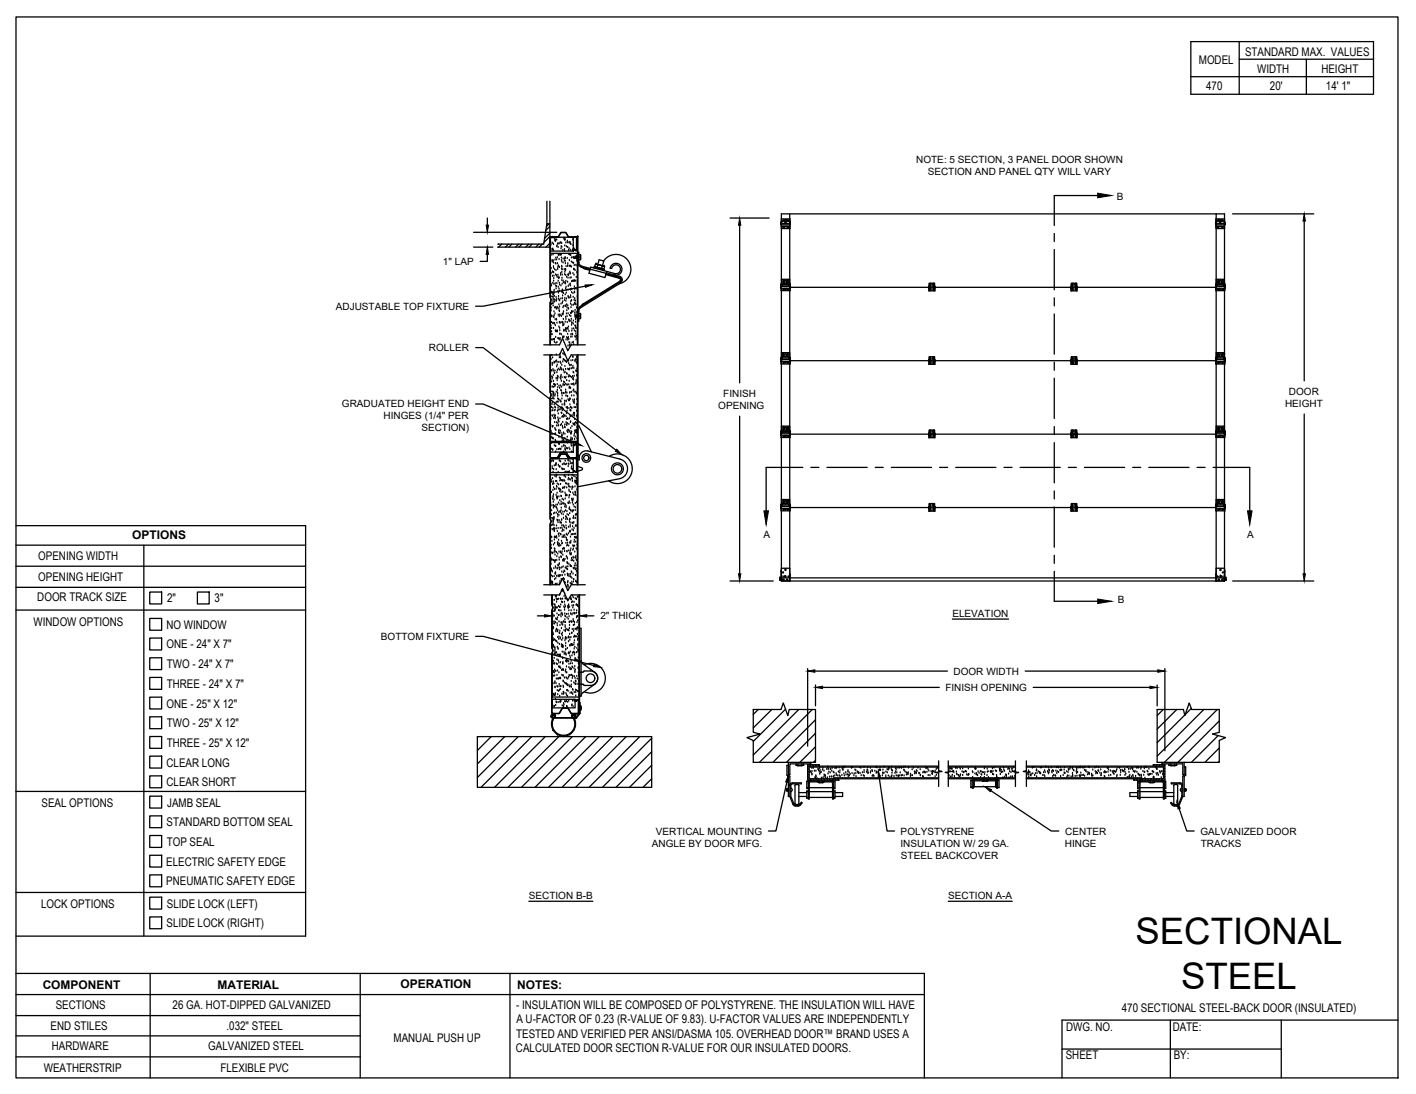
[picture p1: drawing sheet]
<svg xmlns="http://www.w3.org/2000/svg" width="279mm" height="216mm" viewBox="0 0 279 216" stroke-linecap="round" stroke-linejoin="round" font-family="sans-serif">
<defs><g id="words">
<g font-size="7.2">
<text x="224.1" y="186.4">SECTIONAL</text>
<text x="233.1" y="195.1">STEEL</text>
</g>
<g font-size="2.4">
<text x="245.7" y="11.1">STANDARD MAX. VALUES</text>
<text x="236.6" y="12.7">MODEL</text>
<text x="238" y="17.8">470</text>
<text x="248.1" y="14.4">WIDTH</text>
<text x="250.6" y="17.8">20'</text>
<text x="260.7" y="14.4">HEIGHT</text>
<text x="261.6" y="17.8">14' 1&quot;</text>
<text x="26.1" y="106.3">OPTIONS</text>
<text x="7.6" y="110.6">OPENING WIDTH</text>
<text x="7.4" y="118.7">DOOR TRACK SIZE</text>
<text x="7.6" y="114.7">OPENING HEIGHT</text>
<text x="33" y="118.9">2&quot;</text>
<text x="42.4" y="118.9">3&quot;</text>
<text x="6.6" y="123.5">WINDOW OPTIONS</text>
<text x="32.8" y="124.1">NO WINDOW</text>
<text x="32.9" y="128">ONE - 24&quot; X 7&quot;</text>
<text x="32.9" y="131.8">TWO - 24&quot; X 7&quot;</text>
<text x="32.9" y="135.7">THREE - 24&quot; X 7&quot;</text>
<text x="32.9" y="139.6">ONE - 25&quot; X 12&quot;</text>
<text x="32.9" y="143.5">TWO - 25&quot; X 12&quot;</text>
<text x="32.9" y="147.4">THREE - 25&quot; X 12&quot;</text>
<text x="32.9" y="151.3">CLEAR LONG</text>
<text x="32.9" y="155.2">CLEAR SHORT</text>
<text x="8.2" y="159.3">SEAL OPTIONS</text>
<text x="33" y="159.2">JAMB SEAL</text>
<text x="32.9" y="163">STANDARD BOTTOM SEAL</text>
<text x="32.9" y="166.9">TOP SEAL</text>
<text x="32.8" y="170.8">ELECTRIC SAFETY EDGE</text>
<text x="8.1" y="179.3">LOCK OPTIONS</text>
<text x="32.8" y="174.7">PNEUMATIC SAFETY EDGE</text>
<text x="32.9" y="179.1">SLIDE LOCK (LEFT)</text>
<text x="32.9" y="183">SLIDE LOCK (RIGHT)</text>
<text x="8.4" y="195.2">COMPONENT</text>
<text x="42.9" y="195.1">MATERIAL</text>
<text x="79" y="195">OPERATION</text>
<text x="102" y="195.2">NOTES:</text>
<text x="10" y="203.2">END STILES</text>
<text x="11" y="199.2">SECTIONS</text>
<text x="34.1" y="199.1">26 GA. HOT-DIPPED GALVANIZED</text>
<text x="44.7" y="203.3">.032&quot; STEEL</text>
<text x="101.9" y="199.1">- INSULATION WILL BE COMPOSED OF POLYSTYRENE. THE INSULATION WILL HAVE</text>
<text x="101.9" y="201.9">A U-FACTOR OF 0.23 (R-VALUE OF 9.83). U-FACTOR VALUES ARE INDEPENDENTLY</text>
<text x="210.4" y="203.6">DWG. NO.</text>
<text x="221.4" y="199.8">470 SECTIONAL STEEL-BACK DOOR (INSULATED)</text>
<text x="231.4" y="203.4">DATE:</text>
<text x="10.2" y="207.2">HARDWARE</text>
<text x="41.1" y="207.2">GALVANIZED STEEL</text>
<text x="77.6" y="205.6">MANUAL PUSH UP</text>
<text x="101.8" y="207.6">CALCULATED DOOR SECTION R-VALUE FOR OUR INSULATED DOORS.</text>
<text x="101.9" y="204.8">TESTED AND VERIFIED PER ANSI/DASMA 105. OVERHEAD DOOR™ BRAND USES A</text>
<text x="210.3" y="209.1">SHEET</text>
<text x="231.6" y="209">BY:</text>
<text x="8.6" y="211.5">WEATHERSTRIP</text>
<text x="43.5" y="211.6">FLEXIBLE PVC</text>
</g>
<g font-size="2">
<text x="180.8" y="32.2">NOTE: 5 SECTION, 3 PANEL DOOR SHOWN</text>
<text x="183" y="34.6">SECTION AND PANEL QTY WILL VARY</text>
<text x="220.4" y="39.5">B</text>
<text x="87.4" y="52.3">1&quot; LAP</text>
<text x="66.3" y="61.2">ADJUSTABLE TOP FIXTURE</text>
<text x="84.6" y="69.3">ROLLER</text>
<text x="254.3" y="77.9">DOOR</text>
<text x="67.5" y="80.3">GRADUATED HEIGHT END</text>
<text x="75.7" y="82.6">HINGES (1/4&quot; PER</text>
<text x="141.7" y="80.7">OPENING</text>
<text x="142.7" y="78.4">FINISH</text>
<text x="253.6" y="80.3">HEIGHT</text>
<text x="83.1" y="85">SECTION)</text>
<text x="150.7" y="106.1">A</text>
<text x="246.1" y="106.1">A</text>
<text x="220.5" y="119">B</text>
<text x="118.5" y="122.2">2&quot; THICK</text>
<text x="187.9" y="121.8">ELEVATION</text>
<text x="75.2" y="126.3">BOTTOM FIXTURE</text>
<text x="186.5" y="136.4">FINISH OPENING</text>
<text x="188.2" y="133.1">DOOR WIDTH</text>
<text x="128.6" y="167.1">ANGLE BY DOOR MFG.</text>
<text x="129.4" y="164.7">VERTICAL MOUNTING</text>
<text x="177.7" y="167.1">INSULATION W/ 29 GA.</text>
<text x="177.7" y="164.7">POLYSTYRENE</text>
<text x="210.1" y="167.1">HINGE</text>
<text x="210.2" y="164.7">CENTER</text>
<text x="236.9" y="164.7">GALVANIZED DOOR</text>
<text x="236.9" y="167.1">TRACKS</text>
<text x="177.8" y="169.5">STEEL BACKCOVER</text>
<text x="104.4" y="177.4">SECTION B-B</text>
<text x="187.1" y="177.4">SECTION A-A</text>
</g>
</g></defs>
<!-- layer: ANNOTATIONS -->
<g fill="none" stroke="#000" stroke-width=".25">
<path d="M93.5 45.8h16.4M93.5 48.8h3.7M96.2 50.2v1.4h-1.5M96.2 43v1.4M115.5 56.5l-20.2 3.9h-1.4M144.1 43h7.7M145.9 44.5v31.1M243.2 42.2h16M257.3 43.6v31.6M93.9 79.7h1.4l18.2 7.7M93.9 68.6h1.4l26.3 20.3M145.9 82.1v31.1"/>
<path d="M257.3 81.7v31.5M144.1 114.7h8.5M243.2 114.7h16M93.9 125.6h1.4l21.9 5.7M106 121.5h1.5M108.9 121.1v.9M114.3 121.1v.2M115.8 121.5h1.4M159.4 132v15.3M160.8 132.4h26.1M160.9 135.2v4.1M162.3 135.7h23"/>
<path d="M187.9 122.2h11.1M202.3 132.4h26.2M203.9 135.7h23M228.3 135.2v4.1M229.8 132v16.2M155.3 154.4l-2.2 9.6h-1.5M173.5 153.5l1.5 10.5h1.5M195.5 156l11.9 8h1.5M232.7 159.6l1.5 4.4h1.4M104.4 177.9h12.6M187.1 177.9h12.6"/>
</g>
<g fill="#000" stroke="#000" stroke-width=".2">
<path d="M95.9 44.4h.5l-.2 1.4zM96.2 48.8l.2 1.4h-.5zM115.4 56.2h1.5l-1.4 .5zM145.9 43l.3 1.5h-.5zM257.3 42.2l.3 1.4h-.5zM113.6 87.2l1.2 .8-1.3-.4zM121.7 88.7l1 1-1.3-.7zM145.7 113.2h.5l-.3 1.5zM257.1 113.2h.5l-.3 1.5zM107.5 121.3l1.4 .2-1.4 .3zM114.3 121.5l1.5-.2v.5zM117.2 131.1l1.3 .6-1.4-.1z"/>
<path d="M159.4 132.4l1.4-.2v.5zM160.9 135.7l1.4-.3v.5zM226.9 135.4l1.4 .3-1.4 .2zM228.5 132.2l1.3 .2-1.3 .3zM155.6 153l-.1 1.4-.5-.1zM173.3 152.1l.4 1.4-.4 .1zM194.3 155.3l1.3 .5-.2 .4zM232.2 158.2l.7 1.3-.4 .2z"/>
</g>
<!-- layer: 470 -->
<g fill="none" stroke="#000" stroke-width=".25">
<path d="M107.9 39.7v4.5h.6M108.5 39.7v9.1h-10.3M98.3 48.2h.1M99 48.2l-.6 .6M100.3 48.2l-.6 .6M101 48.2l-.6 .6M102.3 48.2l-.6 .6M103 48.2l-.6 .6M104.3 48.2l-.6 .6M105 48.2l-.6 .6M106.3 48.2l-.6 .6M107 48.2l-.6 .6"/>
<path d="M107.9 44.2l-.6 4h-9M108.3 44.2l-.5 .5M108.5 46l-1 1M108.5 48l-.8 .8M108.5 44.7l-.8 .8M108.5 46.7l-1.2 1.1M108.5 48.7l-.1 .1M108.6 46.8h4.5v2.8h-4.5zM108.6 57.8h.1M108.7 51.5h.1M108.7 47.9h.1M108.7 48.3h.1"/>
<path d="M108.7 56.1h.1M108.7 50.4h.1M108.8 53h.1M108.8 54h.1M108.8 57.7h.1M108.8 56.4h.1M108.9 47h.1M108.9 49.2h.1M109 51.7h.1M109 51.5h.1M109 46.8h.1M109 54.5h.1"/>
<path d="M109 53.7h.1M109 49.3h.1M109.1 48h.1M109.1 57.8h.1M109.1 49.2h.1M109.1 55.9h.1M109.1 58.1h.1M109.1 50.3h.1M109.1 53.8h.1M109.2 51.5h.1M109.2 49.4h.1M109.2 52.6h.1"/>
<path d="M109.2 48.3h.1M109.2 58.2h.1M109.2 51.9h.1M109.2 53.8h.1M109.2 52.9h.1M109.2 55.5h.1M109.3 55h.1M109.3 56.1h.1M109.3 57.6h.1M109.3 54.5h.1M109.3 57.9h.1M109.3 57.3h.1"/>
<path d="M109.4 59.2h.1M109.4 58.5h.1M109.4 47.2h.1M109.4 59.6h.1M109.5 53.2h.1M109.5 47.5h.1M109.5 51.3h.1M109.5 59.3h.1M109.6 56h.1M109.6 52h.1M109.6 47.6h.1M109.6 47.3h.1"/>
<path d="M109.6 54.3h.1M109.7 50.9h.1M109.7 56.5h.1M109.7 52.1h.1M109.7 53.4h.1M109.7 57h.1M109.7 58.7h.1M109.8 56.6h.1M109.8 59.4h.1M109.8 54.4h.1M109.8 51.3h.1M109.9 47.4h.1"/>
<path d="M109.9 59.1h.1M109.9 56h.1M109.9 48.7h.1M109.9 48.5h.1M109.9 54.7h.1M110 50.9h.1M110 52h.1M110 48.2h.1M110 53.2h.1M110.1 52.8h.1M110.1 54.3h.1M110.1 57.5h.1"/>
<path d="M110.1 55.5h.1M110.1 48.9h.1M110.1 48.1h.1M110.2 56.7h.1M110.2 52.5h.1M110.2 50.3h.1M110.2 57.8h.1M110.2 54.9h.1M110.2 58.5h.1M110.2 52.6h.1M110.2 59h.1M110.2 54.8h.1"/>
<path d="M110.3 50.4h.1M110.3 57h.1M110.3 51.2h.1M110.3 59.2h.1M110.3 48.1h.1M110.3 54.9h.1M110.4 55.9h.1M110.4 50.2h.1M110.4 52.8h.1M110.4 57.5h.1M110.4 56.2h.1M110.4 59.4h.1"/>
<path d="M110.6 47.9h.1M110.6 54.3h.1M110.6 50.4h.1M110.6 54h.1M110.7 59h.1M110.7 47.9h.1M110.7 56.4h.1M110.7 49.1h.1M110.7 50.3h.1M110.7 48.7h.1M110.8 51.4h.1M110.8 50.9h.1"/>
<path d="M110.8 53.1h.1M110.8 52.6h.1M110.8 48h.1M110.8 53.7h.1M110.8 51.7h.1M110.8 48.8h.1M110.9 52.7h.1M110.9 55.4h.1M110.9 54.9h.1M110.9 57.6h.1M110.9 57.4h.1M110.9 57.8h.1"/>
<path d="M110.9 56.1h.1M110.9 54.3h.1M110.9 53.2h.1M111 59.8h.1M111 57.2h.1M111 58.9h.1M111 58.4h.1M111 57.7h.1M111 59.6h.1M111 49.4h.1M111.1 51.9h.1M111.1 51.1h.1"/>
<path d="M111.1 55.5h.1M111.2 57.9h.1M111.2 55.8h.1M111.3 47.2h.1M111.3 47h.1M111.3 53.2h.1M111.4 49.5h.1M111.4 49.3h.1M111.4 47.4h.1M111.4 59.3h.1M111.4 51.5h.1M111.4 54.2h.1"/>
<path d="M111.4 47.1h.1M111.4 48.5h.1M111.4 51.1h.1M111.4 53.7h.1M111.5 58.9h.1M111.5 55.8h.1M111.5 55.9h.1M111.5 50.9h.1M111.5 51.6h.1M111.5 47.3h.1M111.5 58.2h.1M111.5 52h.1"/>
<path d="M111.6 53.2h.1M111.6 53.4h.1M111.6 56h.1M111.6 57h.1M111.6 54.4h.1M111.7 55.5h.1M111.7 47.9h.1M111.7 59.4h.1M111.7 56.7h.1M111.7 52.6h.1M111.7 57.8h.1M111.7 57.3h.1"/>
<path d="M111.8 48.7h.1M111.8 59h.1M111.8 54.7h.1M111.9 51h.1M112 47.9h.1M112 47.6h.1M112 55.7h.1M112 52.6h.1M112 48.9h.1M112 52.5h.1M112 52h.1M112.1 57.3h.1"/>
<path d="M112.1 54.3h.1M112.1 54.9h.1M112.1 58.5h.1M112.1 56.5h.1M112.1 58.7h.1M112.2 54.4h.1M112.2 49.4h.1M112.2 47.9h.1M112.2 54.1h.1M112.2 50.2h.1M112.2 58.8h.1M112.3 49.1h.1"/>
<path d="M112.3 58.8h.1M112.3 56.2h.1M112.3 50.2h.1M112.4 51.4h.1M112.4 52.6h.1M112.4 53.7h.1M112.4 47.9h.1M112.5 47.8h.1M112.5 54.9h.1M112.5 52.5h.1M112.5 50.4h.1M112.5 54h.1"/>
<path d="M112.5 56h.1M112.5 49.4h.1M112.5 57.2h.1M112.5 48.2h.1M112.6 54.1h.1M112.6 56.4h.1M112.6 58.4h.1M112.6 58.7h.1M112.6 50.4h.1M112.6 59.5h.1M112.6 52.6h.1M112.6 48.3h.1"/>
<path d="M112.7 54.8h.1M112.7 57.1h.1M112.7 51.7h.1M112.7 52.7h.1M112.8 50.9h.1M112.8 59.3h.1M112.8 55.6h.1M112.8 57.7h.1M112.8 57.2h.1M112.9 49.4h.1M113 55.5h.1M113 51.9h.1"/>
<path d="M113 49.3h.1M113 47.3h.1M113.1 54h.1M113.1 57.9h.1M113.1 48.5h.1M113.1 50.9h.1M113.1 58.7h.1M113.1 55.5h.1M113.1 50.8h.1M113.2 52h.1M113.2 50.9h.1M113.2 53.1h.1"/>
<path d="M113.2 53.2h.1M113.3 49.1h-.2v.2l.7 .2v-2.6l-.1-.2h-1.5l-.5-.8-1-.1-.6 .9h-1.5l-.1 .2v11.8l.2 .5-.2 .5v8.4M113.3 49.1l.2 .2-.3-.1v.1l.5 .1v-2.6h-1.5l-.6-.9h-.9l-.6 .9-1.5 .1v11.7l.2 .5-.2 .6v8.4M113.3 54.3h.1M113.3 53.2h.1M113.3 49.1h.1M113.3 55.5h.1M113.3 59.3h.1M113.3 55.4h.1M113.3 52.4h.1M113.3 56.6h.1M113.3 51h.1"/>
<path d="M113.3 57.1h.1M113.3 57.6h.1M113.4 57.8h.1M113.4 59.9h.1M113.4 55.5h.1M113.4 46.7h.5zM113.4 58.9h.1M113.4 50.9h.1M113.5 57h.1M113.5 53.4h.1M113.5 59.9h.1M113.5 59.4h.1"/>
<path d="M113.6 55.5h.1M113.6 52.4h.1M113.7 57h.1M113.7 54.7h.1M113.8 50.5h-.3v.5h.3M113.8 51.5h.1M113.8 47.6h.1v.3zM113.9 53.7h.1M113.9 50.2h.1M113.9 53.9h.1M113.9 47.7h.1M113.9 47.8h.1"/>
<path d="M113.9 47.7v.1zM113.9 51.4h.1M113.9 52.5h.1M113.9 58.6h.1M113.9 56h.1M113.9 46.7l.1 .1M113.9 50.4h-.1v.7h.1M113.9 52.6h.1M113.9 50h-5.3v8.5h.5v1.4h-.5v8.2M114 46.8h.1M114 46.8v21.3M114 51.8v-2h.2v2"/>
<path d="M114 51.8h.2M114 51.8a.96 .96 0 0 0 .7 .9M114.2 50.3h.4v1h-.4M114.2 50.8h.2M114.2 51.8a.75 .75 0 0 0 .6 .7M114.4 50.2l.2 .3-.2 .3M114.4 50.8l.2 .2-.2 .3M114.7 52.7l.1-.2 1.7 .5M114.7 52.7l1.7 .5M115 60l-.3 .3M115.4 53.1l-.4-.3 1.4 .4M115.5 52.9l-.1 .2 1 .2"/>
<path d="M116.4 53.1l3.2 .9M117.2 52.7v.2M117.2 52.7h.4l1.4 .4 .3 .2M117.2 52.7l2.1 .6M117.3 52.7h.1M117.3 52.7l.5 .1M117.3 52.7l.2-.5h.2l.2 .1-.1 .5M117.6 52.1h.1M117.6 52.1l-.1 .1M117.6 52.1l1.6 .4M117.8 52.8l.9 .3M117.8 52.8h.1"/>
<path d="M117.9 52.3l1 .2-.2 .6M118.7 53.1h.1M118.7 53.1l.5 .1M118.9 52.5l.4 .1M119.1 51.5a2.93 2.93 0 0 1 4.9 0 2.93 2.93 0 0 1-1.8 4.5M119.1 51.5l-.2 1M119.1 51.5l-.9-.2-.2 .9M119.2 52.5h.1M119.2 52.5l.1 .1M119.2 53.3v.1M119.3 52.6l-.2 .6M119.6 54.1l2.6 .7"/>
<path d="M119.6 53.8l2.7 .7-.1 .4-2.7-.7M120.7 53l-.3-.1a1.17 1.17 0 0 1 1.4-.9 1.17 1.17 0 0 1 .9 1.4 1.17 1.17 0 0 1-1.5 .9l.1-.3-4.8-1.3-.3 1.2 3.2 .9 .3-1.2M120.7 53a.88 .88 0 0 1 1-.7 .88 .88 0 0 1 .7 1 .88 .88 0 0 1-1.1 .7M122.2 54.9a.35 .35 0 0 1 .2 .3 .35 .35 0 0 1-.1 .3M122.3 54.5a.71 .71 0 0 1 .5 .6 .71 .71 0 0 1-.3 .7M122.3 55.6l.2-.5-.3-.4 .4 .4-.3 .5M122.3 55.6l-7.9 4.9M122.3 55.6l-7.6 4.7M154.1 44.3h.1M154.1 44.1v-.2v.4M154.1 44.1v.2M154.1 44.1h1.8v.2v-.4v.2"/>
<path d="M154.1 44.1h.1M154.1 56.2v.2M154.1 56h.1M154.2 44.1h.1M154.2 44.1l-.1 .2M154.2 43.7l-.1 .2M154.2 42.2h87.4v72.5h-87.4zM154.2 43.2h1.7v.6M154.2 44.7h1.7M154.2 44.4h1.7M154.2 43.6h.7M154.2 44l-.1 .1"/>
<path d="M154.2 55.1l.1 1.4M154.2 56.1h.1M154.2 56.1h1.5M154.3 56.5h.1M154.3 56.1v.4M154.3 56.4h1.4M154.5 55.3h.2l-.1 .3zM154.7 57.1h.1M154.9 55.4l.1-.1 .2 .1-.1 .6-.2-.1zM154.9 56.9a.15 .15 0 0 0 0 .2 .15 .15 0 0 0 .2 0 .15 .15 0 0 0 0-.2M154.9 44.1h.1M154.9 44.1h.2"/>
<path d="M154.9 43.6h.1M154.9 43.5l.1 .1M154.9 43.5h.1M154.9 43.5v.1M155 44.1h.1M155 43.5h.1M155.1 43.6h.1M155.1 43.6h-.1M155.1 44.1h.1M155.1 43.6h.8M155.3 55.3h.2v.3l-.2-.1zM155.5 57.1h.1"/>
<path d="M155.7 56.1h.1M155.8 55.1v1.4l-.1-.4M155.8 56.1h-.1M155.8 44l.1 .1M155.8 43.6h-1.6v.5h1.6M155.8 55.1h-1.6v1.4M155.8 56.5h-1.7v.4h1.7M155.8 42.2v72.5M155.8 56.7h27.4M155.8 56l.1 1.4h-1.8M155.9 44.1v1h-1.7v-.9M155.9 43.7v.2"/>
<path d="M155.9 44.1h.1M155.9 56.5v.4M155.9 56.2v.2M155.9 44.3h.1M155.9 44.1v.2M183.2 56.6h1.3M183.2 56.8h1.3M183.3 57.4v-.9v.9h1.2v-.9l-.1 .9M183.3 56.6h.1M183.4 56.9l-.1-1h1.1v1M183.4 56.6h.1M183.4 55.9v1"/>
<path d="M183.4 56.8h.1M183.4 56.8v.1M183.4 56.8l-.1 .1M183.4 56.6v.2M183.5 56.2h.1M183.7 57.3h.1M183.7 56v.2h-.2M183.7 56h.1M183.7 56h-.1l-.1 .2M184.1 56.2h.1M184.1 56.3h.1v.2zM184.2 57.3h.1"/>
<path d="M184.2 56v.2h-.1M184.2 56h.1M184.2 56h-.1v.2M184.3 56.6v.2M184.3 56.8h.1M184.4 56.6h.1M184.4 56.8v.1M184.4 55.9v1M184.5 56.7h26.8M211.3 56.6h1.3v.2h-1.3zM211.4 57.4l-.1-.9v.9h1.2v-.9v.9M211.4 56.6h.1"/>
<path d="M211.4 56.9v-1h1v1M211.4 55.9v1M211.4 56.8h.1M211.4 56.8v.1M211.4 56.6v.2M211.6 56.2h.1M211.7 57.3h.1M211.7 56v.2h-.1M211.7 56h.1M211.7 56h-.1v.2M212.1 56.2h.1M212.1 56.3h.1l.1 .2z"/>
<path d="M212.3 57.3h.1M212.3 56l-.1 .2h-.1M212.3 56h.1M212.3 56h-.1l-.1 .2M212.4 56.6h.1M212.4 56.6v.3M212.4 56.8v.1M212.4 55.9v1M212.6 56.7h27.4M239.9 44.3h.1M239.9 44.1v-.2v.4M239.9 44.1v.2"/>
<path d="M239.9 44.1l1.7 .1M239.9 44.1h.1M239.9 44.2v.9h1.7M239.9 43.7v.2M239.9 56.5v.4M239.9 44.7h1.7M239.9 44.4h1.7M239.9 43.6h.8M239.9 56.2v.2M240 42.2v72.5M240 56.5h1.6M240 56.9h1.6"/>
<path d="M240 56l-.1 1.4h1.8l-.1-1.4M240 44l-.1 .1M240 43.6h1.6v.5h-1.6M240 55.1h1.6M240.1 55.1v1.4M240.1 56.1h.1M240.1 56.1h1.4M240.1 56.5h.1M240.1 56.1v.4M240.1 56.4h1.4M240.3 55.3h.2l-.1 .3zM240.5 57.1h.1"/>
<path d="M240.7 55.4l.1-.1 .2 .1-.1 .6-.2-.1zM240.7 44.1h.1M240.7 44.1h.2M240.7 43.6h.1M240.7 56.9a.15 .15 0 0 0 0 .2 .15 .15 0 0 0 .2 0 .15 .15 0 0 0 0-.2M240.7 43.5h.1M240.7 43.5l.1 .1M240.7 43.5v.1M240.8 43.5h.1M240.9 43.6h.1M240.9 43.6h-.1M240.9 43.6h.7"/>
<path d="M240.9 43.5v.1M240.9 44.1h.1M241.1 55.3h.2l-.1 .3zM241.3 57.1h.1M241.5 56.1h.1M241.6 55.1v1.4l-.1-.4M241.6 56.1h-.1M241.6 44l.1 .1M241.6 43.7l.1 .2M241.6 43.2h-1.7v.6M241.6 44.1h.1M241.6 44.1l.1 .2v-.4v.2"/>
<path d="M241.7 44.1h.1M241.7 56.5v.4M241.7 56.2v.2M241.7 44.3h.1M241.7 44.1v.2M107.3 70h3.1l.6-1.2 1 2.4 .7-1.2h2.8M107.3 68.1h3.1l.6-1.3 1 2.4 .7-1.1h2.8M108.5 70v7.4l.2 .5-.2 .5v11.9l.2 .1h1.2l.7-1.1h1.1l.6 1 1.3 .1 .2-.1-.1-2.7-.6 .2 .2 .2 .2-.2h-.3l.5-.1v2.6h-1.3l-.7-1h-1.1l-.7 1-1.3-.1v-11.7l.2-.5-.2-.6v-7.4M108.6 70v7.2h.5v1.4h-.5v8.5h5.3M108.6 79.1h.1M108.6 71.7h.1M108.6 62.3h.1"/>
<path d="M108.6 66.5h.1M108.7 76.4h.1M108.7 60.2h.1M108.7 64.3h.1M108.7 61.3h.1M108.7 70.9h.1M108.8 73.1h.1M108.8 62.5h.1M108.8 60.8h.1M108.8 74.4h.1M108.8 63.6h.1M108.8 65.5h.1"/>
<path d="M108.8 60h.1M108.8 75.4h.1M108.8 64.8h.1M108.8 62.4h.1M108.9 73.2h.1M108.9 66h.1M108.9 70.1h.1M108.9 62.4h.1M108.9 67h.1M108.9 66.1h.1M108.9 79.8h.1M108.9 67.1h.1"/>
<path d="M108.9 74.8h.1M108.9 71.7h.1M109 79.5h.1M109 72.1h.1M109 76.4h.1M109 70.6h.1M109 74.5h.1M109.1 71.8h.1M109.1 63.9h.1M109.1 72.9h.1M109.1 63.8h.1M109.1 60.4h.1"/>
<path d="M109.2 74.1h.1M109.2 73.2h.1M109.2 62.6h.1M109.2 75.3h.1M109.2 76.4h.1M109.2 77.9h.1M109.2 64.8h.1M109.2 67h.1M109.3 77.6h.1M109.3 75.9h.1M109.3 62.7h.1M109.3 78.8h.1"/>
<path d="M109.3 61.5h.1M109.3 71.5h.1M109.3 79.9h.1M109.3 62.3h.1M109.4 64h.1M109.4 67.1h.1M109.4 67h.1M109.4 67.6h.1M109.4 73.7h.1M109.4 63.8h.1M109.4 75.9h.1M109.4 71.6h.1"/>
<path d="M109.5 60.8h.1M109.5 73.6h.1M109.5 71.6h.1M109.5 76.3h.1M109.5 78.2h.1M109.5 61.9h.1M109.5 73.2h.1M109.5 79.7h.1M109.5 76.1h.1M109.5 63.1h.1M109.5 77.9h.1M109.5 76h.1"/>
<path d="M109.6 64.3h.1M109.6 60.7h.1M109.6 65.3h.1M109.6 65.4h.1M109.6 66.6h.1M109.7 71.4h.1M109.7 67.7h.1M109.7 74.7h.1M109.7 77.4h.1M109.7 60.9h.1M109.8 70.1h.1M109.8 79.4h.1"/>
<path d="M109.8 71.2h.1M109.8 63h.1M109.8 63.2h.1M109.8 72.4h.1M109.8 65.4h.1M109.9 65.5h.1M109.9 61h.1M109.9 73.6h.1M109.9 63.8h.1M109.9 67.6h.1M109.9 74.7h.1M109.9 60.6h.1"/>
<path d="M109.9 71.5h.1M109.9 75.1h.1M110 75.9h.1M110 65.3h.1M110 72.1h.1M110 77h.1M110 73.1h.1M110 77.6h.1M110 74.3h.1M110 78.2h.1M110 77.8h.1M110 60.8h.1"/>
<path d="M110 74.7h.1M110 76.5h.1M110.1 79.4h.1M110.1 78.7h.1M110.1 66.8h.1M110.1 74.4h.1M110.2 62.2h.1M110.2 72.9h.1M110.2 66.8h.1M110.2 78.8h.1M110.2 78.9h.1M110.3 71.5h.1"/>
<path d="M110.3 60.2h.1M110.3 64.5h.1M110.3 60.9h.1M110.3 76.2h.1M110.3 61.3h.1M110.3 62.5h.1M110.3 67h.1M110.4 70.6h.1M110.4 63.6h.1M110.4 61.5h.1M110.4 60.6h.1M110.4 73h.1"/>
<path d="M110.4 63.7h.1M110.4 64.8h.1M110.4 76.6h.1M110.4 65.3h.1M110.5 66h.1M110.5 62.1h.1M110.5 69.9h.1M110.5 79.1h.1M110.5 67.1h.1M110.5 66.8h.1M110.5 62.3h.1M110.5 63.8h.1"/>
<path d="M110.5 74.6h.1M110.6 71.5h.1M110.6 70.4h.1M110.6 79.3h.1M110.6 72.6h.1M110.6 76.2h.1M110.6 70.6h.1M110.6 74.4h.1M110.6 74.8h.1M110.7 71.8h.1M110.7 77.1h.1M110.7 72.9h.1"/>
<path d="M110.7 72.7h.1M110.7 60h.1M110.7 79.3h.1M110.7 74.1h.1M110.7 63.7h.1M110.8 75.2h.1M110.8 66.1h.1M110.8 62.4h.1M110.8 77.2h.1M110.8 76.4h.1M110.8 73h.1M110.8 77.6h.1"/>
<path d="M110.8 77.7h.1M110.8 72.1h.1M110.9 78.7h.1M110.9 74.5h.1M110.9 79.9h.1M110.9 78.1h.1M111 62.1h.1M111 62h.1M111 66.7h.1M111 63.8h.1M111 63.6h.1M111 71.4h.1"/>
<path d="M111 64.3h.1M111.1 69.8h.1M111.1 66.5h.1M111.1 60.7h.1M111.1 62.1h.1M111.1 76.1h.1M111.1 61.9h.1M111.1 73h.1M111.1 75.9h.1M111.1 71h.1M111.2 63h.1M111.2 77.7h.1"/>
<path d="M111.2 66.6h.1M111.2 61.5h.1M111.2 64.2h.1M111.2 73.2h.1M111.2 65.4h.1M111.2 60.5h.1M111.2 75.4h.1M111.3 64h.1M111.3 71.1h.1M111.3 66.5h.1M111.3 65.2h.1M111.3 77.6h.1"/>
<path d="M111.3 69.8h.1M111.3 70h.1M111.3 79.9h.1M111.3 73.6h.1M111.3 75.5h.1M111.4 74.5h.1M111.4 76h.1M111.4 70h.1M111.4 79.2h.1M111.4 79.7h.1M111.4 71.2h.1M111.4 80h.1"/>
<path d="M111.5 72.3h.1M111.5 65.3h.1M111.5 73.5h.1M111.5 63.6h.1M111.5 74.7h.1M111.5 60.4h.1M111.5 71.4h.1M111.6 75.8h.1M111.6 65.1h.1M111.6 77h.1M111.6 72.9h.1M111.6 77.4h.1"/>
<path d="M111.6 62.6h.1M111.6 64.8h.1M111.7 78.1h.1M111.7 77.6h.1M111.7 74.5h.1M111.7 63h.1M111.7 60.5h.1M111.7 79.3h.1M111.7 67.1h.1M111.7 79.1h.1M111.7 65.5h.1M111.8 64.9h.1"/>
<path d="M111.8 62h.1M111.8 71.5h.1M111.8 73.7h.1M111.8 60.2h.1M111.8 66.6h.1M111.8 75.1h.1M111.8 61.3h.1M111.9 71.3h.1M111.9 77.6h.1M111.9 76h.1M111.9 62.5h.1M111.9 60.8h.1"/>
<path d="M111.9 78.2h.1M111.9 73.9h.1M111.9 63.6h.1M112 64.8h.1M112 66.8h.1M112 78.3h.1M112 66h.1M112 67.1h.1M112 60.4h.1M112 72.9h.1M112.1 68.3h.1M112.1 65h.1"/>
<path d="M112.1 61.9h.1M112.1 78.9h.1M112.1 66.6h.1M112.1 60.9h.1M112.2 74.4h.1M112.2 64.5h.1M112.2 71.3h.1M112.2 61h.1M112.2 71.8h.1M112.2 79.1h.1M112.2 72.9h.1M112.2 75.9h.1"/>
<path d="M112.2 67h.1M112.2 63.2h.1M112.3 74.1h.1M112.3 65.4h.1M112.3 73h.1M112.3 67.6h.1M112.3 75.2h.1M112.3 76.6h.1M112.3 63.5h.1M112.3 63.3h.1M112.4 76.4h.1M112.4 79.1h.1"/>
<path d="M112.4 68.1h.1M112.4 62.3h.1M112.4 72.1h.1M112.4 77.6h.1M112.4 78.7h.1M112.4 72.8h.1M112.4 67.7h.1M112.4 74.3h.1M112.5 79.9h.1M112.5 68.3h.1M112.5 76.5h.1M112.5 77.5h.1"/>
<path d="M112.5 72.2h.1M112.5 74.4h.1M112.5 78.8h.1M112.6 61.8h.1M112.6 60h.1M112.6 76.6h.1M112.6 66.5h.1M112.6 62.4h.1M112.6 63.4h.1M112.6 66h.1M112.7 60.7h.1M112.7 71.2h.1"/>
<path d="M112.7 68.1h.1M112.7 61.8h.1M112.7 75.9h.1M112.7 72.1h.1M112.7 63h.1M112.7 72.8h.1M112.8 64.2h.1M112.8 77.4h.1M112.8 74.5h.1M112.8 78.1h.1M112.8 61.5h.1M112.8 65.3h.1"/>
<path d="M112.8 60.3h.1M112.9 66.5h.1M112.9 63.8h.1M112.9 64.9h.1M112.9 66h.1M112.9 67.7h.1M112.9 61.6h.1M113 70.4h.1M113 74.3h.1M113 66.1h.1M113 71.1h.1M113 75.9h.1"/>
<path d="M113 72.7h.1M113 79h.1M113 74.9h.1M113.1 72.3h.1M113.1 61.5h.1M113.1 70.5h.1M113.1 73.5h.1M113.1 77.1h.1M113.1 74.6h.1M113.1 63.9h.1M113.1 79.3h.1M113.1 63.4h.1"/>
<path d="M113.1 67.6h.1M113.2 75.8h.1M113.2 60.2h.1M113.2 75h.1M113.2 68h.1M113.2 77h.1M113.2 64.9h.1M113.2 73.6h.1M113.2 72.7h.1M113.2 78.1h.1M113.2 79.4h.1M113.3 76h.1"/>
<path d="M113.3 79.3h.1M113.3 77.4h.1M113.3 79.7h.1M113.3 74.3h.1M113.3 78.9h.1M113.3 65.3h.1M113.4 61.7h.1M113.4 71.3h.1M113.4 62.1h.1M113.5 60.1h.1M113.5 66.4h.1M113.5 64.3h.1"/>
<path d="M113.5 61.3h.1M113.5 71.1h.1M113.5 77.4h.1M113.5 66.5h.1M113.5 75.8h.1M113.6 63.6h.1M113.6 63h.1M113.6 64.4h.1M113.6 64.7h.1M113.6 65.5h.1M113.6 71h.1M113.6 65.9h.1"/>
<path d="M113.6 73.2h.1M113.6 60.2h.1M113.7 67.1h.1M113.7 64.8h.1M113.7 75.1h.1M113.7 71.5h.1M113.7 75.5h.1M113.7 61.7h.1M113.7 77.7h.1M113.7 73.3h.1M113.7 62.2h-.2v.4h.2M113.7 77.6h.1"/>
<path d="M113.7 79.9h.1M113.8 66.4h.1M113.8 60.8h.1M113.8 70.5h.1M113.8 74.2h.1M113.8 71.7h.1M113.8 71.1h.1M113.8 77.8h.1M113.8 78.9h.1M113.8 66.8h.1M113.9 72.9h.1M113.9 75.7h.1"/>
<path d="M113.9 74h.1M113.9 62h-.2v.7h.2M113.9 70v20.4M113.9 75.2h.1M114 61.4h.2v2h-.2zM114 70l-.1 20.4M114.2 61.9h.4v1h-.4M114.4 61.9l.1 .4-.3 .1M114.4 62.4l.2 .2-.2 .3M114.4 60.5l.2 .2M114.5 60.5l-.4 .4-.1 .5M114.6 60.7l-.4 .7"/>
<path d="M114.7 60.3l-.1 .1M115 60l7.3-4.5 .2 .3-7.9 4.9M115 60l.1 .1M154.1 70.7v.2M154.1 70.5h.1M154.2 69.6l.1 1.4M154.2 70.6h.1v.4M154.2 70.6h.1M154.3 71h.1M154.3 70.7h1.4M154.3 70.9h1.4M154.5 70.4h.1"/>
<path d="M154.5 70h.1M154.6 69.7l.1 .1-.1 .3-.1-.1zM154.9 69.9h.3l-.2 .6-.1-.1zM154.9 71.4a.16 .16 0 0 0 0 .2 .16 .16 0 0 0 .2 0 .16 .16 0 0 0 0-.2M155.3 70.4h.1M155.3 69.8h.2v.3l-.2-.1zM155.3 70h.1M155.7 70.6l.1 .4M155.7 70.6h.1M155.8 71h.1M155.8 70.6h-.1M155.8 69.6v1.4"/>
<path d="M155.8 69.6h-1.6v1.4M155.8 71h-1.7v.4h1.7M155.8 71.2h27.4M155.8 70.5l.1 1.3h-1.8M155.9 71v.4M155.9 70.7v.2M183.2 71.1h.1M183.3 71.1h1.2M183.3 71.3h1.2M183.3 71.3h-.1M183.3 71.9v-.9v.9h1.2v-.9l-.1 .9M183.4 70.4l-.1 1v-1h1.1v1v-1"/>
<path d="M183.4 71.1v.2M183.4 71.3h.1M183.5 70.5h.2l-.1 .2zM183.5 70.8l.1 .2zM183.5 70.9h.1M183.7 71.5h.1M183.7 70.8h.1M184.1 70.5h.1v.2zM184.1 70.8h.1v.2zM184.1 70.9h.1M184.2 71.5h.1M184.2 70.8h.1"/>
<path d="M184.3 71.1v.2M184.3 71.3h.1M184.4 71.1h.1M184.4 71.3h.1M184.5 71.3h.1M184.5 71.2h26.8M184.5 71.1h.1M211.3 71.1h1.3v.2h-1.3zM211.4 71l-.1 .9h1.2v-.9M211.4 71v.9M211.4 71v.1M211.4 70.4v1v-1h1v1v-1"/>
<path d="M211.4 71v.3M211.4 71.3h.1M211.6 70.5h.1v.2zM211.6 70.8l.1 .2zM211.6 70.9h.1M211.7 71.5h.1M211.7 70.8h.1M212.1 70.5h.2l-.1 .2zM212.1 70.8l.2 .1zM212.1 70.9h.1M212.3 71.5h.1M212.3 70.8h.1"/>
<path d="M212.4 71.1h.1M212.4 71.3h.1M212.4 71.1v.2M212.4 71v.1M212.5 71v.9M212.6 71.2h27.4M239.9 71v.4M239.9 70.7v.2M240 70.5l-.1 1.3h1.8l-.1-1.3M240 71h1.6M240 71.4h1.6M240 69.6h1.6"/>
<path d="M240.1 69.6v1.4M240.1 70.6v.4M240.1 70.6h.1M240.1 71h.1M240.1 70.7h1.4M240.1 70.9h1.4M240.3 70.4h.1M240.3 69.8h.2l-.1 .3h-.1zM240.3 70h.1M240.7 69.9l.2-.1 .1 .1-.2 .6-.2-.1zM240.7 71.4a.16 .16 0 0 0 0 .2 .16 .16 0 0 0 .2 0 .16 .16 0 0 0 0-.2M241.1 70.4h.1"/>
<path d="M241.1 69.8h.2v.3l-.2-.1zM241.1 70h.1M241.5 70.6l.1 .4M241.5 70.6h.1M241.6 71h.1M241.6 70.6h-.1M241.6 69.6v1.4M241.7 71v.4M241.7 70.7v.2M108.6 90.5h4.5v2.8h-4.5zM108.6 87.4h4.5v1.8h-4.5zM108.6 82.7h.1"/>
<path d="M108.6 92.7h.1M108.6 82.8h.1M108.6 98.3h.1M108.6 99.3h.1M108.7 84h.1M108.7 85.1h.1M108.7 88.7h.1M108.7 85.2h.1M108.7 81.1h.1M108.7 97.2h.1M108.8 86.3h.1M108.8 85.8h.1"/>
<path d="M108.8 94.7h.1M108.8 91.1h.1M108.8 87.5h.1M108.8 97.2h.1M108.8 88.6h.1M108.8 95.1h.1M108.8 80.4h.1M108.9 91h.1M108.9 99.8h.1M108.9 86.4h.1M108.9 82h.1M108.9 92.1h.1"/>
<path d="M109 92.5h.1M109 84.3h.1M109 84.2h.1M109 86.5h.1M109 94.4h.1M109 81h.1M109 82.1h.1M109.1 95.6h.1M109.1 88.9h.1M109.1 98.5h.1M109.1 85.7h.1M109.1 88.8h.1"/>
<path d="M109.1 96.8h.1M109.1 80.6h.1M109.1 91h.1M109.1 84.2h.1M109.1 86.6h.1M109.1 97.9h.1M109.1 98.2h.1M109.1 93.2h.1M109.2 95.1h.1M109.2 86.6h.1M109.2 99.1h.1M109.2 95.4h.1"/>
<path d="M109.2 99.8h.1M109.2 91.1h.1M109.2 97.6h.1M109.2 96.3h.1M109.2 92.6h.1M109.2 99.9h.1M109.3 82.6h.1M109.3 95.5h.1M109.3 98.7h.1M109.3 81.9h.1M109.4 81.1h.1M109.4 91.9h.1"/>
<path d="M109.4 100h.1M109.4 88h.1M109.4 82.2h.1M109.4 96.6h.1M109.5 83.4h.1M109.5 94h.1M109.5 84.6h.1M109.5 80.4h.1M109.5 81h.1M109.5 85.7h.1M109.6 86.9h.1M109.6 85.7h.1"/>
<path d="M109.6 82.6h.1M109.6 82.1h.1M109.6 84.8h.1M109.6 88.1h.1M109.6 80.5h.1M109.6 89.2h.1M109.6 95h.1M109.6 87.1h.1M109.7 91.9h.1M109.7 91.7h.1M109.7 84.9h.1M109.7 99.7h.1"/>
<path d="M109.7 91.5h.1M109.7 96.6h.1M109.7 97.8h.1M109.7 94.2h.1M109.7 92.7h.1M109.7 93.7h.1M109.8 93.9h.1M109.8 83.4h.1M109.8 96h.1M109.8 95h.1M109.8 84.1h.1M109.8 98.2h.1"/>
<path d="M109.9 93.9h.1M109.9 96.2h.1M109.9 88.8h.1M109.9 97.3h.1M109.9 98.5h.1M109.9 98.3h.1M110 98.1h.1M110 95.5h.1M110 99.7h.1M110 81.2h.1M110.1 82.5h.1M110.1 83.6h.1"/>
<path d="M110.1 80.5h.1M110.1 84h.1M110.1 81h.1M110.2 81.7h.1M110.2 93.2h.1M110.2 83.2h.1M110.2 82.8h.1M110.2 91.8h.1M110.2 88.7h.1M110.2 84h.1M110.2 96.5h.1M110.2 99.3h.1"/>
<path d="M110.2 95.7h.1M110.2 85.4h.1M110.2 87.6h.1M110.3 85.2h.1M110.3 98.1h.1M110.3 83.3h.1M110.3 86.3h.1M110.3 84.9h.1M110.3 92.1h.1M110.3 87.5h.1M110.3 80.9h.1M110.3 87.7h.1"/>
<path d="M110.4 88.6h.1M110.4 91h.1M110.4 85.6h.1M110.4 94.3h.1M110.4 96.5h.1M110.4 92.2h.1M110.4 97h.1M110.5 94.9h.1M110.5 98.8h.1M110.5 92.1h.1M110.5 82.7h.1M110.5 99.6h.1"/>
<path d="M110.5 96.6h.1M110.6 94.4h.1M110.6 85.1h.1M110.6 88.7h.1M110.6 95.6h.1M110.6 91.1h.1M110.6 96.8h.1M110.6 84h.1M110.6 94.7h.1M110.7 80.8h.1M110.7 97.9h.1M110.7 88.6h.1"/>
<path d="M110.7 85.5h.1M110.7 97.2h.1M110.7 99.1h.1M110.7 80.4h.1M110.7 81.5h.1M110.8 98h.1M110.8 94.9h.1M110.8 86.4h.1M110.8 83.8h.1M110.8 86h.1M110.8 99.5h.1M110.8 92.5h.1"/>
<path d="M110.8 81.6h.1M110.9 88.2h.1M110.9 82.4h.1M110.9 87h.1M110.9 98.5h.1M110.9 86.1h.1M111 81h.1M111 92.7h.1M111 91.7h.1M111 84.2h.1M111 80.6h.1M111 94.9h.1"/>
<path d="M111 82.2h.1M111 96.4h.1M111 83.4h.1M111 86.6h.1M111 97.1h.1M111.1 84.5h.1M111.1 99.3h.1M111.1 95h.1M111.1 85.7h.1M111.1 92.6h.1M111.1 96.3h.1M111.1 86.9h.1"/>
<path d="M111.1 80.8h.1M111.2 99.4h.1M111.2 88h.1M111.2 85.4h.1M111.2 98.7h.1M111.2 82.3h.1M111.2 81.9h.1M111.2 89.2h.1M111.3 87h.1M111.3 94.8h.1M111.3 87.9h.1M111.3 91.5h.1"/>
<path d="M111.3 91.7h.1M111.3 99.5h.1M111.3 92.7h.1M111.3 96.4h.1M111.3 94h.1M111.4 93.8h.1M111.4 82.1h.1M111.4 84.3h.1M111.4 95h.1M111.4 96.2h.1M111.4 83.9h.1M111.4 86.6h.1"/>
<path d="M111.5 85.7h.1M111.5 82.1h.1M111.5 97.3h.1M111.5 88.5h.1M111.5 88.8h.1M111.5 84.4h.1M111.5 98.5h.1M111.5 93.2h.1M111.5 88.1h.1M111.5 91h.1M111.5 91.7h.1M111.6 99.6h.1"/>
<path d="M111.6 97.9h.1M111.6 94.2h.1M111.6 88.9h.1M111.6 97.8h.1M111.6 95.5h.1M111.6 97.7h.1M111.7 82.3h.1M111.7 83.4h.1M111.7 99.9h.1M111.7 80.5h.1M111.7 86.9h.1M111.8 83.8h.1"/>
<path d="M111.8 97.8h.1M111.8 81.6h.1M111.8 91.6h.1M111.8 82.8h.1M111.8 88.5h.1M111.8 96.3h.1M111.8 95.5h.1M111.8 83.9h.1M111.8 93.2h.1M111.9 85.1h.1M111.9 97.8h.1M111.9 81.2h.1"/>
<path d="M111.9 86.3h.1M112 80.7h.1M112 83.6h.1M112 80.4h.1M112 87.4h.1M112 82.7h.1M112 88.6h.1M112 85.3h.1M112 93.2h.1M112 84.9h.1M112.1 87.1h.1M112.1 90.9h.1"/>
<path d="M112.1 95.7h.1M112.1 82.7h.1M112.1 94.7h.1M112.1 99.3h.1M112.1 92.1h.1M112.1 93.2h.1M112.1 99.4h.1M112.1 91.6h.1M112.2 94.4h.1M112.2 84.9h.1M112.2 93.8h.1M112.2 95.6h.1"/>
<path d="M112.2 96h.1M112.2 83.8h.1M112.2 91h.1M112.2 91.7h.1M112.3 96.7h.1M112.3 80.6h.1M112.3 98.3h.1M112.3 88.4h.1M112.3 97.9h.1M112.3 85.3h.1M112.3 97h.1M112.3 90.3h.1"/>
<path d="M112.3 99h.1M112.3 93.1h.1M112.3 96.1h.1M112.4 82.7h.1M112.4 97.8h.1M112.4 94.7h.1M112.4 88.7h.1M112.4 85.1h.1M112.5 99.3h.1M112.5 81.1h.1M112.5 91.1h.1M112.5 82.1h.1"/>
<path d="M112.5 94.7h.1M112.5 82.2h.1M112.5 81h.1M112.6 83.4h.1M112.6 86.8h.1M112.6 97.2h.1M112.6 80.4h.1M112.6 84.5h.1M112.6 91.5h.1M112.6 83.2h.1M112.6 85.4h.1M112.6 85.7h.1"/>
<path d="M112.6 96.2h.1M112.6 81.1h.1M112.7 86.4h.1M112.7 86.9h.1M112.7 87.7h.1M112.7 88h.1M112.7 92.5h.1M112.7 85.5h.1M112.8 89.2h.1M112.8 80.6h.1M112.8 92.1h.1M112.8 85.2h.1"/>
<path d="M112.8 98.5h.1M112.8 94.3h.1M112.8 82.1h.1M112.8 91.5h.1M112.9 84.2h.1M112.9 96.6h.1M112.9 92.7h.1M112.9 86.8h.1M112.9 98.8h.1M112.9 94.6h.1M112.9 94.4h.1M112.9 93.8h.1"/>
<path d="M112.9 91.5h.1M112.9 86.6h.1M112.9 95h.1M112.9 99.3h.1M113 96.2h.1M113 92.6h.1M113 98.9h.1M113 97.3h.1M113.1 98.7h.1M113.1 98.5h.1M113.1 83.7h.1M113.1 81.9h.1"/>
<path d="M113.1 99.7h.1M113.2 81.6h.1M113.2 97.7h.1M113.2 83.8h.1M113.2 94h.1M113.3 86h.1M113.3 80.4h.1M113.3 82h.1M113.3 82.1h.1M113.3 83.9h.1M113.3 81.6h.1M113.3 85.7h.1"/>
<path d="M113.4 86.7h.1M113.4 82.8h.1M113.4 83.6h.1M113.4 90.4h.5M113.4 83.9h.1M113.4 94.9h.1M113.5 85.1h.1M113.5 96.1h.1M113.5 97.1h.1M113.5 94.1h.1M113.5 86.3h.1M113.5 97.8h.1"/>
<path d="M113.5 97.6h.1M113.5 99.4h.1M113.6 83.4h.1M113.6 97.2h.1M113.6 80.5h.1M113.7 94.5h.1M113.7 95.5h.1M113.7 87.7h.1M113.8 94.8h-.3v.5h.3M113.8 94.4h.1M113.8 99.2h.1M113.8 81.2h.1"/>
<path d="M113.8 84.9h-.3v.4h.3M113.8 82.1h.1M113.8 95.5h.1M113.8 83.6h.1M113.8 91.5h.1M113.8 91.4h.1v.2zM113.8 89.3h.1v.3zM113.8 96.7h.1M113.8 84.4h.1M113.9 86.6h.1M113.9 91.4h.1M113.9 91.5h.1"/>
<path d="M113.9 91.4v.2zM113.9 89.4h.1M113.9 89.5h.1M113.9 89.4v.2zM113.9 97.9h.1M113.9 83.5h.1M113.9 80.4h.1M113.9 82.2h.1M113.9 90.4h-.5l.6 .1v24.9M113.9 90.4l.1 25M113.9 90.4h.1M113.9 99h.1"/>
<path d="M113.9 94.7h-.1v.7h.1M113.9 93.7h-5.3v8.5h.5v1.4h-.5v11.8M113.9 84.8h-.1v.6h.1M114 92.1l.9 .4-.1 .2-.8 .3M114.3 90.4a1.42 1.42 0 0 1 1.7-1.4l6.3 1.6a1.99 1.99 0 0 1 1.5 2 1.99 1.99 0 0 1-1.6 1.9l-8.2 1.5M116.7 89.2l-2.4-5.1h-.3v5.9h.3v.8h-.3M120.2 90a2.93 2.93 0 0 1 4.6 2.6 2.93 2.93 0 0 1-4.7 2.3M154.1 85.4v.5h1.7M154.1 99.9v.5h1.7M154.1 85.4l1.7 .1M154.1 99.9l1.7 .1M154.1 85.1v.3"/>
<path d="M154.1 99.6v.3M154.1 85.4h.1M154.1 85h.1M154.1 99.9h.1M154.1 99.5h.1M154.2 84.1l.1 1.3M154.2 85.1h.1v.3M154.2 85.1h.1M154.2 98.6l.1 1.3M154.2 99.5l.1 .1v.3M154.2 99.5h.1M154.3 85.4h.1"/>
<path d="M154.3 99.9h.1M154.3 85.1h1.4M154.3 85.4h1.4M154.3 99.6h1.4M154.3 99.9h1.4M154.5 99.3h.1M154.5 98.8h.2l-.1 .3zM154.5 84.2l.2 .1-.1 .3-.1-.1zM154.7 86.1h.1M154.7 84.8h.1M154.9 84.3l.3 .1-.1 .6-.2-.1zM154.9 85.9a.15 .15 0 0 0 0 .2 .15 .15 0 0 0 .2 0 .15 .15 0 0 0 0-.2"/>
<path d="M154.9 98.8l.3 .1v.4a.15 .15 0 0 1-.2 .2 .15 .15 0 0 1-.1-.2zM155.3 84.3h.2v.3l-.2-.1zM155.3 99.3h.1M155.3 98.7h.2l-.1 .4zM155.5 86.1h.1M155.5 84.8h.1M155.7 85.1l.1 .4M155.7 85.1h.1M155.7 99.6l.1 .4M155.7 99.6h.1M155.8 85.5h.1M155.8 100h.1"/>
<path d="M155.8 99.5l-.1 .1M155.8 84.1v1.4M155.8 98.6v1.4M155.8 85.1h-.1M155.8 84.1h-1.6v1.4M155.8 98.6h-1.6v1.4M155.8 85.7h27.4M155.8 85l.1 1.3h-1.8M155.8 99.5l.1 1.3h-1.8M155.9 85.1l.1 .3M155.9 99.6l.1 .3M155.9 85.4h.1"/>
<path d="M155.9 99.9h.1M156 85.4l-.1 .5M156 99.9l-.1 .5M156 85.4l-.1 .1M156 99.9l-.1 .1M183.2 85.6h.1M183.3 85.6h1.2M183.3 85.8h1.2M183.3 85.8h-.1M183.3 86.4v-.9v.9h1.2v-.9l-.1 .9M183.3 85.5l.1 .1M183.4 85.9l-.1-1h1.1v1"/>
<path d="M183.4 85.5h.1M183.4 99.4l-.1 .9v-.9h1.1v.9v-.9M183.4 85.5v.3M183.4 84.9v1M183.4 85.8h.1M183.4 85.8h-.1M183.5 85.2h.1M183.5 99.5h.2l-.1 .2zM183.7 86.2h.1M183.7 85v.2h-.2M183.7 85h.1M183.7 85h-.1l-.1 .2"/>
<path d="M184.1 85.2h.1M184.1 99.5l.1 .2zM184.2 86.2h.1M184.2 85v.2h-.1M184.2 85h.1M184.2 85h-.1v.2M184.3 85.6l.1 .2M184.4 85.6h.1M184.4 85.8h.1M184.4 84.9v1M184.5 85.8h.1M184.5 85.7h26.8"/>
<path d="M184.5 85.6h.1M211.3 85.6h1.3v.2h-1.3zM211.4 86.4l-.1-.9v.9h1.2v-.9v.9M211.4 100l-.1 .9h1.2v-.9M211.4 100v.9M211.4 85.5h.1M211.4 85.5v.1M211.4 85.9v-1h1v1M211.4 99.4v.9v-.9h1v.9v-.9M211.4 84.9v1M211.4 85.8h.1M211.4 85.6v.2"/>
<path d="M211.6 85.2h.1M211.6 99.5h.1v.2zM211.7 86.2h.1M211.7 85v.2h-.1M211.7 85h.1M211.7 85h-.1v.2M212.1 85.2h.1M212.2 99.5v.2zM212.3 86.2h.1M212.3 85v.2h-.2M212.3 85h.1M212.3 85h-.1l-.1 .2"/>
<path d="M212.4 85.6h.1M212.4 85.8h.1M212.4 85.6v.2M212.4 85.5v.1M212.4 84.9v1M212.5 100v.9M212.6 85.7h27.4M239.9 85.4v.5M239.9 99.9v.5M239.9 85.4v.1M239.9 99.9v.1M239.9 85.1v.3"/>
<path d="M239.9 99.6v.3M239.9 85.4h.1M239.9 99.9h.1M240 85l-.1 1.3h1.8l-.1-1.3M240 99.5l-.1 1.3h1.8l-.1-1.3M240 85.5h1.6M240 85.9h1.6M240 100h1.6M240 84.1h1.6M240 98.6h1.6M240.1 85.1v.3M240.1 85.1h.1"/>
<path d="M240.1 98.6v1.3M240.1 99.5v.4M240.1 99.5h.1M240.1 84.1v1.3M240.1 85.4h.1M240.1 99.9h.1M240.1 85.1h1.4M240.1 85.4h1.4M240.1 99.6h1.4M240.1 99.9h1.4M240.3 99.3h.1M240.3 98.8h.2l-.1 .3z"/>
<path d="M240.3 84.2l.2 .1-.1 .3-.1-.1zM240.5 86.1h.1M240.5 84.8h.1M240.7 84.3l.3 .1-.1 .6-.3-.1zM240.7 85.9a.15 .15 0 0 0 0 .2 .15 .15 0 0 0 .2 0 .15 .15 0 0 0 0-.2M240.7 98.8h.2l.1 .5a.16 .16 0 0 1-.2 .2 .16 .16 0 0 1-.2-.2zM241.1 84.3h.2v.3h-.1zM241.1 99.3h.1M241.1 98.7l.2 .1-.1 .3zM241.3 86.1h.1M241.3 84.8h.1M241.5 85.1l.1 .4"/>
<path d="M241.5 85.1h.1M241.5 99.6l.1 .4M241.5 99.6h.1M241.6 85.5h.1M241.6 85.1h-.1M241.6 100h.1M241.6 99.5l-.1 .1M241.6 84.1v1.4M241.6 98.6v1.4M241.7 85.1v.3M241.7 99.6v.3M241.7 85.4h.1"/>
<path d="M241.7 99.9h.1M241.7 85.4v.5M241.7 99.9v.5M241.7 85.4v.1M241.7 99.9v.1M107.3 115.4h3.1l.6-1.3 1 2.4 .7-1.1h2.8M107.3 117.4h3.1l.6-1.3 1 2.5 .7-1.2h2.8M108.5 115.4v-12l.2-.5-.2-.5v-11.8l.2-.2h1.4l.6-.8h.9l.6 .8h1.5l.1 .2v2.6l-.7-.2 .2-.2 .2 .3-.3-.1 .5 .2v-2.6l-1.5-.1-.6-.9h-.9l-.5 .9-1.6 .1v11.7l.2 .5-.2 .6v12M108.6 107.8h.1M108.6 101.4h.1M108.7 109h.1M108.7 106.1h.1"/>
<path d="M108.7 101.5h.1M108.7 110.2h.1M108.7 110.7h.1M108.7 109.1h.1M108.7 111.3h.1M108.7 107.6h.1M108.7 103.8h.1M108.8 106h.1M108.8 112.5h.1M108.8 112.3h.1M108.8 115.1h.1M108.8 101.6h.1"/>
<path d="M108.8 113.6h.1M108.8 108.2h.1M108.8 100.8h.1M108.8 110.4h.1M108.9 117.4v1.9l.2 .6-.2 .6v7.3l.2 .6-.2 .6v11.7l.1 .1h1.3l.6-1h1.1l.7 1h1.3l.2-.1v-2.6l-.1-.1-.6 .3 .1 .2 .3-.2h-.4l.6-.2-.1 2.7h-1.3l-.7-1.1-1.1 .1-.6 1h-1.3l-.1-.1v-11.7l.2-.6-.2-.6v-7.3l.2-.5-.2-.7v-1.9M108.9 114.8h.1M108.9 106.1h.1M108.9 106.8h.1M108.9 112.7h.1M108.9 114.9h.1M108.9 104.5h.1M108.9 110.5h.1"/>
<path d="M109 117.4v1.8h.5v1.4h-.5v7.1h.5v1.4h-.5v8.5h5.3v-20.2M109 118.3h.1M109 112.9h.1M109 109.3h.1M109 109.2h.1M109 113.8h.1M109 118.9h.1M109 115.3h.1M109 115h.1M109.1 118.5h.1M109.1 104.6h.1M109.2 102.9h.1"/>
<path d="M109.2 100.2h.1M109.2 110.6h.1M109.2 107.5h.1M109.2 101.4h.1M109.2 104.4h.1M109.3 102.6h.1M109.3 112.2h.1M109.3 109.1h.1M109.3 102.1h.1M109.3 103.7h.1M109.3 102.3h.1M109.3 104.3h.1"/>
<path d="M109.3 113.8h.1M109.4 104.9h.1M109.4 104.7h.1M109.4 106.1h.1M109.4 118.5h.1M109.4 108.3h.1M109.4 106.6h.1M109.4 108.8h.1M109.4 107.2h.1M109.5 101.3h.1M109.5 114.4h.1M109.5 110.8h.1"/>
<path d="M109.5 104.4h.1M109.5 108.4h.1M109.5 111h.1M109.5 106h.1M109.5 113.2h.1M109.5 109.5h.1M109.5 110.6h.1M109.5 100h.1M109.5 108.9h.1M109.6 110.7h.1M109.6 111.9h.1M109.6 115.3h.1"/>
<path d="M109.6 117.7h.1M109.6 106.1h.1M109.6 113.3h.1M109.6 113h.1M109.6 120h.1M109.6 119.9h.1M109.7 114.2h.1M109.7 112.1h.1M109.7 117.8h.1M109.7 115.4h.1M109.7 104.4h.1M109.7 118.2h.1"/>
<path d="M109.8 117.7h.1M109.8 101.2h.1M109.8 109.1h.1M109.8 100.2h.1M109.8 118.8h.1M109.8 105.9h.1M109.8 103.8h.1M109.8 113.7h.1M109.9 120h.1M109.9 110.6h.1M109.9 106.2h.1M109.9 118.4h.1"/>
<path d="M109.9 109.9h.1M109.9 115.3h.1M109.9 100.4h.1M109.9 102.7h.1M109.9 112.3h.1M110 104.9h.1M110 102.8h.1M110 118.3h.1M110 107.1h.1M110 100.8h.1M110 101.6h.1M110 107.4h.1"/>
<path d="M110 109.3h.1M110.1 102h.1M110.1 111.6h.1M110.1 112.1h.1M110.1 107.6h.1M110.1 103.1h.1M110.1 107.2h.1M110.1 104.3h.1M110.1 113.8h.1M110.2 105.5h.1M110.2 113.6h.1M110.2 111.7h.1"/>
<path d="M110.2 106.6h.1M110.2 118.3h.1M110.2 119.7h.1M110.3 107.8h.1M110.3 101.2h.1M110.3 101.7h.1M110.3 108.9h.1M110.3 105.9h.1M110.3 105.3h.1M110.3 110.1h.1M110.3 102.7h.1M110.3 110.5h.1"/>
<path d="M110.4 111.3h.1M110.4 107.4h.1M110.4 111.4h.1M110.4 115.2h.1M110.4 112.4h.1M110.4 112.1h.1M110.4 119.9h.1M110.4 117.4h.1M110.4 113.8h.1M110.4 113.6h.1M110.5 114.8h.1M110.5 119.8h.1"/>
<path d="M110.5 101h.1M110.5 103.1h.1M110.6 104.3h.1M110.6 103.2h.1M110.6 109.1h.1M110.6 105.5h.1M110.6 118.2h.1M110.6 108.9h.1M110.6 101.1h.1M110.6 119.4h.1M110.6 107.7h.1M110.7 113.6h.1"/>
<path d="M110.7 109.9h.1M110.7 105.6h.1M110.7 118.3h.1M110.7 100.8h.1M110.7 112.1h.1M110.7 100.3h.1M110.7 114.4h.1M110.8 103.2h.1M110.8 110h.1M110.8 101.4h.1M110.8 106.8h.1M110.8 116.6h.1"/>
<path d="M110.8 102.7h.1M110.8 118.8h.1M110.8 102.6h.1M110.8 109.3h.1M110.8 107.3h.1M110.8 112.9h.1M110.9 103.7h.1M110.9 104.2h.1M110.9 112h.1M110.9 104.9h.1M110.9 108.9h.1M110.9 118.9h.1"/>
<path d="M110.9 106.1h.1M110.9 116.7h.1M111 113.6h.1M111 107.2h.1M111 118.2h.1M111 104.6h.1M111 108.4h.1M111.1 109.6h.1M111.1 101.1h.1M111.1 110.6h.1M111.1 110.7h.1M111.1 111.9h.1"/>
<path d="M111.1 105.7h.1M111.1 101.6h.1M111.1 116.6h.1M111.1 103.8h.1M111.2 113h.1M111.2 110.4h.1M111.2 102.3h.1M111.2 114.2h.1M111.2 106h.1M111.2 108.2h.1M111.3 119.8h.1M111.3 104.7h.1"/>
<path d="M111.3 103.9h.1M111.3 108.3h.1M111.3 110.5h.1M111.3 117.7h.1M111.3 110.8h.1M111.3 112.7h.1M111.3 114.4h.1M111.3 108.4h.1M111.4 118.9h.1M111.4 104.2h.1M111.4 101h.1M111.4 114.9h.1"/>
<path d="M111.4 108.8h.1M111.4 117.2h.1M111.4 105.7h.1M111.4 100h.1M111.4 112.8h.1M111.4 119.4h.1M111.5 113.5h.1M111.5 110.4h.1M111.5 106.1h.1M111.5 118.2h.1M111.5 115.1h.1M111.5 112.1h.1"/>
<path d="M111.6 119.7h.1M111.6 100.8h.1M111.6 102h.1M111.6 102.6h.1M111.6 118.2h.1M111.7 103.1h.1M111.7 107.2h.1M111.7 100.2h.1M111.7 103.8h.1M111.7 104.3h.1M111.7 111.9h.1M111.7 102.1h.1"/>
<path d="M111.7 106.2h.1M111.8 105.5h.1M111.8 109.9h.1M111.8 104.4h.1M111.8 106.6h.1M111.8 112.3h.1M111.8 107.8h.1M111.8 115.9h.1M111.8 102.2h.1M111.9 108.9h.1M111.9 101h.1M111.9 108.8h.1"/>
<path d="M111.9 118.3h.1M111.9 111h.1M111.9 110.1h.1M111.9 101.6h.1M111.9 106.7h.1M111.9 105.6h.1M112 111.3h.1M112 102.5h.1M112 113.3h.1M112 112.4h.1M112 110.3h.1M112 107.6h.1"/>
<path d="M112 115.5h.1M112 107.2h.1M112 111.1h.1M112 113.6h.1M112 115h.1M112 111.9h.1M112.1 114.7h.1M112.1 119.7h.1M112.1 120h.1M112.1 115.6h.1M112.1 115.9h.1M112.2 105.3h.1"/>
<path d="M112.2 101.7h.1M112.2 104.1h.1M112.2 119.4h.1M112.2 108.7h.1M112.2 107.8h.1M112.2 111.4h.1M112.3 113.4h.1M112.3 113.8h.1M112.3 100.5h.1M112.4 102.7h.1M112.4 100.2h.1M112.4 119.8h.1"/>
<path d="M112.4 104.9h.1M112.4 103.1h.1M112.4 101.4h.1M112.4 100.6h.1M112.4 102.4h.1M112.4 107.2h.1M112.5 102.5h.1M112.5 109.1h.1M112.5 109.4h.1M112.5 107.1h.1M112.5 103.7h.1M112.5 104h.1"/>
<path d="M112.5 105h.1M112.5 104.8h.1M112.5 111.8h.1M112.5 115.1h.1M112.5 111.6h.1M112.5 108.7h.1M112.5 113.8h.1M112.6 106h.1M112.6 109.5h.1M112.6 113.3h.1M112.6 100.8h.1M112.6 107.2h.1"/>
<path d="M112.6 118h.1M112.6 118.3h.1M112.6 108.3h.1M112.6 106.8h.1M112.6 103.2h.1M112.6 113.9h.1M112.7 109.5h.1M112.7 100.9h.1M112.7 110.7h.1M112.7 109.3h.1M112.7 105.5h.1M112.7 112.9h.1"/>
<path d="M112.7 118.4h.1M112.8 111.8h.1M112.8 110.2h.1M112.8 115.3h.1M112.8 113h.1M112.8 118.9h.1M112.8 114.9h.1M112.8 114.1h.1M112.9 115.3h.1M112.9 119.6h.1M112.9 104.6h.1M112.9 101h.1"/>
<path d="M112.9 117.6h.1M112.9 110.6h.1M113 103.3h.1M113 118.8h.1M113 103.9h.1M113 100.8h.1M113 105.5h.1M113 120h.1M113 108.6h.1M113 107.7h.1M113.1 105.5h.1M113.1 113.3h.1"/>
<path d="M113.1 102.3h.1M113.1 103.4h.1M113.1 110.2h.1M113.1 110h.1M113.1 118h.1M113.1 112.2h.1M113.1 100.8h.1M113.1 114.9h.1M113.1 108.3h.1M113.1 104.7h.1M113.2 107.8h.1M113.2 102h.1"/>
<path d="M113.2 119.5h.1M113.2 114.4h.1M113.2 110.8h.1M113.2 103.1h.1M113.2 102.3h.1M113.2 112.3h.1M113.3 104.3h.1M113.3 118.9h.1M113.3 107h.1M113.3 100h.1M113.3 105.5h.1M113.3 106.6h.1"/>
<path d="M113.3 111.7h.1M113.4 107.8h.1M113.4 106.1h.1M113.4 108.9h.1M113.4 112.1h.1M113.5 110.1h.1M113.5 111.3h.1M113.5 100.8h.1M113.5 118.2h.1M113.5 112.4h.1M113.5 105.4h.1M113.5 100.2h.1"/>
<path d="M113.5 101.6h.1M113.6 113.6h.1M113.6 102.3h.1M113.6 103.8h.1M113.6 110.1h.1M113.6 114.7h.1M113.6 107h.1M113.6 114.8h.1M113.6 109.8h.1M113.6 106.2h.1M113.6 106h.1M113.6 111.7h.1"/>
<path d="M113.6 101.7h.1M113.7 119.5h.1M113.7 112.3h.1M113.7 108.3h.1M113.7 118.2h.1M113.7 110.5h.1M113.7 106.2h.1M113.7 119.4h.1M113.7 118.3h.1M113.7 112.8h.1M113.8 101.5h.1M113.8 115h.1"/>
<path d="M113.8 103.8h.1M113.8 110.6h.1M113.9 108.5h.1M113.9 107.6h.1M113.9 119.4h.1M113.9 113.2h.1M113.9 115.1h.1M113.9 113.6h.1M113.9 117.9h.1M114 119.7h.1M114 119.5h.1M114.2 119.8h.1"/>
<path d="M114.3 117.8h.1M114.3 117.4v23.4M153.9 114.4h.1M153.9 114v.4M153.9 114h.1M153.9 114.1h.1M153.9 114.1h.2M154 114.4h.1M154 114.4h-.1M154.1 113.7h.1M154.1 114.4h.1M154.2 114.5h.1"/>
<path d="M154.2 112.8h.1M154.2 114h87.4M154.2 112.7l-.1 .1M154.2 112.1h1.6M154.2 114.3h.1M154.2 113.7h.1M154.2 114.2l-.1 .1M154.2 113.7v.5M154.6 113.7h.4l.1 .1-.4 .1zM154.9 100.4a.15 .15 0 0 0 0 .2 .15 .15 0 0 0 .2 0 .15 .15 0 0 0 0-.2M155 113.9h.1M155.8 113.2l.1 1.5"/>
<path d="M155.8 100.2h27.4M183.2 100.1h1.3M183.2 100.3h1.3M183.3 100.9v-.9v.9h1.2v-.9l-.1 .9M183.4 100.1v.2M183.4 100.3h.1M183.4 100.2v.1M184.3 100v.3M184.3 100.3h.1M184.4 100h.1M184.4 100v.1M184.4 100.3h.1"/>
<path d="M184.4 100.1h.1M184.4 100.2v.1M184.5 100.2h26.8M211.3 100.1h1.3v.2h-1.3zM211.4 100v.1M211.4 100v.3M211.4 100.3h.1M211.4 100.2v.1M212.4 100h.1M212.4 100.3h.1M212.4 100.1h.1M212.4 100.2v.1"/>
<path d="M212.4 100v.3M212.4 100v.1M212.6 100.2h27.4M240 113.2l-.1 1.5M240 112.1h1.6M240 100.4h1.6M240.7 100.4a.15 .15 0 0 0 0 .2 .15 .15 0 0 0 .2 0 .15 .15 0 0 0 0-.2M240.7 113.7h.4l.1 .1-.5 .1zM240.8 113.7h.1M241.6 114.2h.1M241.6 114.2l.1 .1M241.6 112.7h.1"/>
<path d="M241.6 112.7l.1 .1M241.7 114.4h.2M241.7 114.5h.1M241.7 114.5h-.1M241.7 113.7h-.2l.1 .5M241.7 112.8h.1M241.7 114.1h.1M241.7 112.8v1.7M241.8 114.1h.1M241.9 114.1h-.1M241.9 114v.5zM241.9 114.5h.1"/>
<path d="M241.9 114.1h.1M109 138h4.5v1.7h-4.5zM109 131h.1M109 138.8h.1M109 133.3h.1M109 135.7h.1M109.1 120.6h.1M109.1 139.3h.1M109.1 121.8h.1M109.1 121.6h.1M109.1 121.3h.1M109.1 123.8h.1"/>
<path d="M109.1 122.9h.1M109.1 123.2h.1M109.1 124.9h.1M109.1 126h.1M109.2 124.1h.1M109.2 131h.1M109.2 127.4h.1M109.2 125.3h.1M109.2 132.5h.1M109.2 123.9h.1M109.2 130.5h.1M109.2 126.4h.1"/>
<path d="M109.2 137.2h.1M109.2 137h.1M109.2 133.4h.1M109.2 132.7h.1M109.3 127.6h.1M109.3 139.5h.1M109.3 134.9h.1M109.3 122.7h.1M109.3 137.2h.1M109.3 129.9h.1M109.4 121.6h.1M109.4 132.8h.1"/>
<path d="M109.4 131.1h.1M109.4 139.4h.1M109.4 126.3h.1M109.4 132.2h.1M109.4 123.1h.1M109.5 133.4h.1M109.5 130.9h.1M109.5 137.3h.1M109.5 134.8h.1M109.5 134.6h.1M109.5 135.6h.1M109.5 132.5h.1"/>
<path d="M109.5 120.4h.1M109.5 135.7h.1M109.6 137.2h.1M109.6 136.9h.1M109.6 122.9h.1M109.6 138h.1M109.6 126.5h.1M109.6 139.2h.1M109.7 124.7h.1M109.7 132.5h.1M109.7 128.9h.1M109.7 122.1h.1"/>
<path d="M109.7 129.3h.1M109.7 138.5h.1M109.7 134.9h.1M109.7 124.4h.1M109.7 126.6h.1M109.8 134h.1M109.8 122.2h.1M109.8 138.7h.1M109.8 124.2h.1M109.8 128.8h.1M109.8 131h.1M109.9 126.7h.1"/>
<path d="M109.9 121.2h.1M109.9 130.2h.1M109.9 133.3h.1M109.9 123.1h.1M109.9 135.5h.1M109.9 122.3h.1M109.9 131.1h.1M110 123.5h.1M110 127.7h.1M110 136.3h.1M110 124.6h.1M110 124.7h.1"/>
<path d="M110 132.4h.1M110 121.9h.1M110 129.3h.1M110 135.6h.1M110 125.8h.1M110 137.1h.1M110.1 134h.1M110.1 124.4h.1M110.1 127h.1M110.1 128h.1M110.1 128.1h.1M110.1 138.6h.1"/>
<path d="M110.2 129.3h.1M110.2 134h.1M110.2 130.4h.1M110.2 130.5h.1M110.2 121.5h.1M110.2 136.4h.1M110.2 131.6h.1M110.2 126.2h.1M110.2 120.5h.1M110.3 132.8h.1M110.3 130.8h.1M110.3 125.7h.1"/>
<path d="M110.3 122.7h.1M110.3 133.9h.1M110.3 135.5h.1M110.3 124.9h.1M110.3 135.1h.1M110.3 120.6h.1M110.4 136.2h.1M110.4 131.8h.1M110.4 127.2h.1M110.4 129.4h.1M110.4 137.4h.1M110.4 125h.1"/>
<path d="M110.5 138.6h.1M110.5 124.6h.1M110.5 131.6h.1M110.5 121.4h.1M110.5 123.4h.1M110.5 133.8h.1M110.5 129.2h.1M110.5 129.5h.1M110.5 126.1h.1M110.6 125.9h.1M110.6 136.1h.1M110.6 133.9h.1"/>
<path d="M110.6 129.5h.1M110.6 138.3h.1M110.6 130.8h.1M110.6 138.6h.1M110.6 135.5h.1M110.6 131.9h.1M110.7 120.6h.1M110.7 138.4h.1M110.7 121.7h.1M110.7 121.2h.1M110.7 122.9h.1M110.7 123h.1"/>
<path d="M110.8 124h.1M110.8 127.6h.1M110.8 127.2h.1M110.8 125.2h.1M110.8 132.3h.1M110.8 126.4h.1M110.9 137h.1M110.9 133.3h.1M110.9 121.1h.1M110.9 127.5h.1M110.9 123.3h.1M110.9 128.7h.1"/>
<path d="M110.9 139.3h.1M111 125.5h.1M111 129.9h.1M111 121.4h.1M111 124.9h.1M111 127.7h.1M111 131h.1M111 123.4h.1M111 132.2h.1M111 126h.1M111 127.4h.1M111 130h.1"/>
<path d="M111.1 122.9h.1M111.1 132.2h.1M111.1 133.3h.1M111.1 130.7h.1M111.1 127.8h.1M111.1 127.6h.1M111.1 134.5h.1M111.1 135.4h.1M111.1 137h.1M111.1 133.4h.1M111.1 134.4h.1M111.1 132.3h.1"/>
<path d="M111.1 136.6h.1M111.2 135.7h.1M111.2 132.3h.1M111.2 136.9h.1M111.2 139.5h.1M111.2 136.8h.1M111.2 122.7h.1M111.2 138.9h.1M111.3 136.7h.1M111.3 139.1h.1M111.3 128.7h.1M111.3 124.5h.1"/>
<path d="M111.3 129.1h.1M111.4 134.8h.1M111.4 133.8h.1M111.4 120h.1M111.4 120.4h.1M111.4 138.5h.1M111.4 121.2h.1M111.5 122.3h.1M111.5 126.4h.1M111.5 122.9h.1M111.5 121.6h.1M111.5 123.5h.1"/>
<path d="M111.5 128.9h.1M111.5 123.8h.1M111.5 124.7h.1M111.5 132.5h.1M111.5 126h.1M111.6 125.8h.1M111.6 127.5h.1M111.6 121.7h.1M111.6 124.4h.1M111.6 138.5h.1M111.6 134.9h.1M111.6 128.3h.1"/>
<path d="M111.6 127h.1M111.6 132.2h.1M111.6 130.5h.1M111.7 128.1h.1M111.7 129.1h.1M111.7 136.9h.1M111.7 126.2h.1M111.7 129.3h.1M111.7 133.8h.1M111.7 124.2h.1M111.7 132.8h.1M111.7 135h.1"/>
<path d="M111.7 130.5h.1M111.7 138.4h.1M111.8 130.2h.1M111.8 130.6h.1M111.8 131.6h.1M111.8 137.2h.1M111.8 121.3h.1M111.8 139.4h.1M111.8 132.8h.1M111.8 135.1h.1M111.8 133.9h.1M111.8 125.9h.1"/>
<path d="M111.8 136.3h.1M111.9 135.1h.1M111.9 130.6h.1M111.9 121.9h.1M111.9 139.5h.1M111.9 136.3h.1M112 135.3h.1M112 128h.1M112 124.4h.1M112 137.4h.1M112 138.6h.1M112 130.4h.1"/>
<path d="M112 134h.1M112.1 124.4h.1M112.1 136.4h.1M112.1 121.2h.1M112.1 122.2h.1M112.1 129h.1M112.2 125.9h.1M112.2 120h.1M112.2 133.7h.1M112.2 125.7h.1M112.2 126.6h.1M112.2 130.6h.1"/>
<path d="M112.2 138.4h.1M112.2 128.8h.1M112.2 120.5h.1M112.2 135.3h.1M112.2 131.7h.1M112.2 124.5h.1M112.3 131.1h.1M112.3 121.7h.1M112.3 133.3h.1M112.3 122.9h.1M112.3 128.9h.1M112.4 124h.1"/>
<path d="M112.4 122.7h.1M112.4 135.6h.1M112.4 123.4h.1M112.4 125.2h.1M112.4 127.4h.1M112.4 133.4h.1M112.4 126.3h.1M112.4 129.5h.1M112.4 125.9h.1M112.5 132.1h.1M112.5 127.5h.1M112.5 136.8h.1"/>
<path d="M112.5 131.9h.1M112.5 128.7h.1M112.5 135.5h.1M112.5 129.8h.1M112.6 131h.1M112.6 121.2h.1M112.6 132.2h.1M112.6 125.8h.1M112.7 133.3h.1M112.7 122.7h.1M112.7 127.2h.1M112.7 130.5h.1"/>
<path d="M112.7 120.5h.1M112.7 134.5h.1M112.7 127.4h.1M112.7 135.6h.1M112.7 135.2h.1M112.8 132.1h.1M112.8 136.8h.1M112.8 125h.1M112.8 127.2h.1M112.8 136.7h.1M112.8 139.3h.1M112.8 122.8h.1"/>
<path d="M112.9 139.1h.1M112.9 124.9h.1M112.9 121.3h.1M112.9 129.4h.1M112.9 131.6h.1M112.9 127.3h.1M112.9 124.2h.1M112.9 131h.1M112.9 127.4h.1M112.9 133.9h.1M113 128.9h.1M113 136.1h.1"/>
<path d="M113 133.4h.1M113 131.7h.1M113 133.6h.1M113 137h.1M113 138.3h.1M113.1 138.3h.1M113.1 121.1h.1M113.1 139.5h.1M113.1 136.2h.1M113.1 122.3h.1M113.1 122.7h.1M113.1 123.4h.1"/>
<path d="M113.2 122.6h.1M113.2 128.7h.1M113.2 124.6h.1M113.2 125.8h.1M113.2 127.3h.1M113.2 134.8h.1M113.2 124.2h.1M113.3 126.9h.1M113.3 132h.1M113.3 128.1h.1M113.3 128.9h.1M113.3 120.4h.1"/>
<path d="M113.3 121.1h.1M113.3 136.7h.1M113.3 129.2h.1M113.3 133.5h.1M113.3 126.4h.1M113.3 122.9h.1M113.3 123.3h.1M113.4 130.4h.1M113.4 138.2h.1M113.4 125.5h.1M113.4 121.2h.1M113.4 131.6h.1"/>
<path d="M113.4 132.5h.1M113.4 128.9h.1M113.4 132.7h.1M113.4 121.1h.1M113.4 127.8h.1M113.5 130h.1M113.5 133.9h.1M113.5 125.7h.1M113.5 134.9h.1M113.5 125.6h.1M113.5 135h.1M113.5 130.4h.1"/>
<path d="M113.5 132.2h.1M113.5 134.4h.1M113.6 136.2h.1M113.6 135.1h.1M113.6 130.1h.1M113.6 124.2h.1M113.6 137.4h.1M113.6 136.7h.1M113.6 130.2h.1M113.6 134.5h.1M113.7 136.3h.1M113.7 124.1h.1"/>
<path d="M113.7 121h.1M113.8 128.8h.1M113.8 121.9h.1M113.8 120.5h.1M113.8 125.7h.1M113.8 133.5h.1M113.8 121.7h.1M113.8 130.4h.1M113.8 128h.1M113.8 124.4h.1M113.9 122.9h.1M113.9 135h.1"/>
<path d="M113.9 124h.1M113.9 134h.1M113.9 130.4h.1M113.9 121.7h.1M113.9 125.2h.1M113.9 123.9h.1M114 136.4h.1M114 126.4h.1M114 122.5h.1M114 126.1h.1M114 127.5h.1M114 127.2h.1"/>
<path d="M114 128.3h.1M114 128.7h.1M114.1 131.9h.1M114.1 125.7h.1M114.1 124h.1M114.1 129.8h.1M114.1 130.6h.1M114.1 138.2h.1M114.1 136.6h.1M114.1 132.8h.1M114.1 131h.1M114.1 131.7h.1"/>
<path d="M114.1 128.4h.1M114.2 132.2h.1M114.2 135h.1M114.2 137.2h.1M114.2 139.8l.1 .3zM114.2 133.3h.1M114.2 132.9h.1M114.3 139.8h.1M114.2 140h.1M114.2 139.8l.1 .2zM114.2 134.5h.1M114.2 120.9h.1"/>
<path d="M114.3 123.4h.1M114.3 135.7h.1M114.3 125.6h.1M114.3 122.5h.1M114.3 124h.4v13.4h-.4M114.4 139.2a.65 .65 0 0 1 0 1zM114.7 130.3l.3 .7 2.4 1.7a1.44 1.44 0 0 1-.1 2.3l-2.3 1.7-.3 .7M115 135l.3 .3a2.24 2.24 0 0 0 2.4-.6 1.43 1.43 0 0 0-1.2-2.3h-1.3l-.2 .3h-.7v2.3h.7M115.3 131.2a2.93 2.93 0 0 1 4.1 2.6 2.93 2.93 0 0 1-4.1 2.7M155 140l-6.4 6.3M235.1 139.8l-1.3 1.2M94.2 145.4v10h34.4v-10l-34.4 .1"/>
<path d="M96.9 145.4l-2.7 2.7M99.6 145.4l-5.4 5.4M102.3 145.4l-8.1 8M104.9 145.4l-10 10M107.6 145.4l-10 10M108.8 141.3a.41 .41 0 0 1 .4-.5 .41 .41 0 0 1 .4 .5l-.1 .3M108.8 141.3l.1 .2M108.9 141.6l-.2-.2 .1 .2M109 141.5l-.1 .1h-.1M109.4 141.5l.1 .2M109.4 141.2v.1a2.3 2.3 0 0 0 .3 3.2 2.3 2.3 0 0 0 3.2-.2 2.72 2.72 0 0 0 0-3l.5-.1-.1 .4 .1 .5M109.4 141.2h-.4l.1 .4a3.2 3.2 0 0 0 0 2.5h.1a1.87 1.87 0 0 0 1.9 1.2l.1 .1v-.1a2.29 2.29 0 0 0 2.2-1.6l.2-1.1-.2-.5"/>
<path d="M109.4 141.5l.1 .1M109.5 141.3a.31 .31 0 0 0-.3-.4 .31 .31 0 0 0-.3 .4l.1 .2M109.5 141.7h3.4M109.5 141.3l-.1 .2M110.3 145.4l-10.1 10M112.9 145.4l-10 10M112.9 141.5l-3.4 .1M112.9 141.6l-.1-.3a.41 .41 0 0 1 .4-.5 .41 .41 0 0 1 .4 .5l-.1 .3M113.4 141.5l.1-.2a.3 .3 0 0 0-.3-.4 .3 .3 0 0 0-.3 .4l.2 .3-.2 .1M113.4 141.5l.1 .3 .2-.1M113.7 140.8h.6zM114.3 140.8v-2.1h.1v2.1l-.7 .9"/>
<path d="M114.3 140.8l-.6 .9h-.2v-.2M115.6 145.4l-10 10M118.2 145.4l-10 10M120.9 145.4l-10 10M123.6 145.4l-10 10M126.2 145.4l-10 10M128.6 145.7l-9.7 9.7M128.6 148.4l-7.1 7M128.6 151l-4.4 4.4M128.6 153.7l-1.7 1.7M148.6 140h5.5l.5-1.3 .8 2.5 .3-1.2h5.2v10.5h-12.3v-4.4l-1.2-.5 2.6-.7-1.4-.4zM148.7 140h-.1"/>
<path d="M149.6 140l-1 1M152.3 140l-3.7 3.7M155.3 155.7h-.1v.3h.1M155.3 155.8h.3M155.3 156h.3M155.6 151h-.3v2l.3 .3v3.9h.3M155.6 155.6h-.3v.5h.3M155.6 150.5v2.4l.3 .3v4M155.9 157.2l.7 1.7 .9 .2 .4-.2M156 155.5l.3 .4-.3 .4M156 155.1v2l.7 1.6M156.4 154.7l-.3 .2-.1 .2"/>
<path d="M156.4 154.7h1.7v-.2h-1.7a.58 .58 0 0 0-.6 .6M156.6 158.7l.3 .2h.6l.6-.6 .2 .2-.4 .4M156.9 155l-.1 3.6 .2 .2h.4M157 154.8l-.2 .2M157.1 151h1.5l-.4 .1zM157.1 154.8h.3M157.1 150.7v.3M157.4 154.8l.2 .2M157.4 150.7v.3M157.6 140l-9 9M157.6 155v3.6l-.2 .2M157.6 157.2h1.6"/>
<path d="M157.6 156.4h1.6M158.2 150.7v.3M158.6 150.7v.3M159.4 151.1l.3 .3M159.4 151.6l.3 .3M159.4 152.2l.3 .2M159.4 152.7l.3 .3M159.4 153.2l.3 .3M159.4 153.8l.2 .2M159.5 156.2l-.3-.2v1.6l.3-.2M159.5 154.3l-.3-.2v1.5l.3-.2M159.7 151.4h25.5"/>
<path d="M159.7 152.4h.1M159.7 157.4h4.6M159.7 156.2h4.6M159.7 155.4h4.6M159.7 150.9l.3 .3M159.8 154.3h1.6M159.8 152.4h.1M159.8 153.7l.3 .3M159.9 152.3h.1M160 150.5v.2h-4.1v2.1h-.3M160.1 152.5h.1M160.2 151.6h.1"/>
<path d="M160.2 152.3h.1M160.2 152.8h.1M160.2 152.9h.1M160.3 150.9l.3 .3M160.3 140l-10.5 10.5M160.4 153.7l.2 .3M160.5 151.6h.1M160.7 152.2h.1M160.8 153.5h.1M160.8 150.9l.3 .3M160.9 153.7l.3 .3M160.9 142l-8.4 8.5"/>
<path d="M160.9 144.7l-5.7 5.8M160.9 147.4l-3.1 3.1M160.9 150.1l-.4 .4M160.9 153.6h.1M161 153.1h.1M161 152.2h.1M161 153.4h.1M161.2 153.7h.1M161.4 150.9l.3 .3v-.3h-2.3v3.1h6.1M161.4 151.8h.1M161.4 154.4h1.1zM161.4 154.2v.2"/>
<path d="M161.4 153.7l.3 .3M161.5 151.9h.1M161.5 152.1h.1M161.7 152.4h.1M161.7 151.6h.1M161.7 154.2v.2M161.8 152.8h.1M161.8 152h.1M161.9 152.5h.1M162 153.7l.3 .3M162 152.4h.1M162.1 153.6h.1"/>
<path d="M162.3 154.2v.2M162.3 152h.1M162.4 151.6h.1M162.4 153.5h.1M162.5 153.7l.3 .3M162.5 154.3h1.7M162.5 154.2v.2M162.6 152.2h.1M162.6 153.3h.1M162.6 153h.1M162.7 153.1h.1M162.9 153.1h.1"/>
<path d="M162.9 153.5h.1M163.1 153.7l.2 .3M163.1 151.9h.1M163.3 153.5h.1M163.3 151.4h.1M163.3 151.6h.1M163.4 152.7h.1M163.4 151.8h.1M163.6 152.4h.1M163.6 153.7l.3 .3a.62 .62 0 0 1 .6 .6v3.1h-.2v-3.2l-.2-.3h-4.2l-.2 .4v3.1h-.2v-3.2a.58 .58 0 0 1 .6-.5M163.7 153.4h.1M163.8 152.5h.1"/>
<path d="M163.8 151.9h.1M163.9 151.8h.1M164 153.3h.1M164.1 152.2h.1M164.1 153.4h.1M164.1 153.7l.3 .3M164.2 151.6h.1M164.4 152.4h.1M164.4 154.3l.4-.2v1.5l-.3-.2M164.5 153.3h.1M164.5 156.2l.3-.2v1.6l-.3-.2M164.5 152.5h.1"/>
<path d="M164.7 153.7l.3 .3M164.7 153.1h.1M164.8 151.7h.1M164.8 156.4h1.5v.8h-1.5M164.9 151.6h.1M165 152.7h.1M165.1 151.6h.1M165.1 153h.1M165.2 153.7l.3 .3M165.3 153.1h.1M165.4 152.4h.1M165.5 153.7v.3"/>
<path d="M165.6 151.6h.1M165.6 153.1h.1M165.7 152.5h.1M165.7 152.1h.1M165.8 153.3h.1M166.1 153h.1M166.1 151.6h.1M166.2 151.9h.1M166.3 152h.1M166.4 151.4h.1M166.5 151.6h.1M166.5 152.7h.1"/>
<path d="M166.6 153.1h.1M166.7 151.4h.1M166.9 152.5h.1M166.9 152.9h.1M167.3 152.9h.1M167.3 152.4h.1M167.3 152.1h.1M167.4 153.3h.1M167.5 153h.1M167.6 152.5h.1M167.6 153.1h.1M167.7 152.8h.1"/>
<path d="M168 151.6h.1M168.1 151.5h.1M168.1 152.7h.1M168.2 151.5h.1M168.5 153.1h.1M168.6 152.7h.1M168.7 152h.1M168.9 152.7h.1M168.9 152.1h.1M168.9 153.3h.1M169.2 152.4h.1M169.3 152.5h.1"/>
<path d="M169.4 152.6h.1M169.4 152.5h.1M169.7 151.5h.1M169.7 152.7h.1M169.9 151.6h.1M169.9 153.1h.1M170.2 152.5h.1M170.3 153.1h.1M170.5 152.5h.1M170.5 152.1h.1M170.5 151.4h.1M170.5 153.2h.1"/>
<path d="M171 152.4h.1M171.1 152.4h.1M171.1 152h.1M171.2 151.5h.1M171.2 152.1h.1M171.3 152.7h.1M171.3 152.5h.1M171.7 151.6h.1M171.7 152.5h.1M171.8 152.3h.1M172.1 152h.1M172.1 153.2h.1"/>
<path d="M172.1 152.3h.1M172.2 153.1h.1M172.3 153.1h.1M172.4 153.2h.1M172.6 152.2h.1M172.8 151.4h.1M172.9 152.6h.1M172.9 151.4h.1M172.9 152.4h.1M173 151.5h.1M173.2 152.5h.1M173.4 152.1h.1"/>
<path d="M173.5 152h.1M173.6 152h.1M173.6 151.6h.1M173.7 153.2h.1M173.7 152h.1M174.1 153.1h.1M174.2 152.6h.1M174.2 152h.1M174.3 152.7h.1M174.4 151.4h.1M174.5 152.6h.1M174.8 153.5h.1"/>
<path d="M174.8 153.1h.1M174.8 152.4h.1M175 151.9h.1M175.1 152.5h.1M175.2 152h.1M175.3 153.1h.1M175.4 151.8h.1M175.4 151.5h.1M175.5 151.6h.1M175.6 153.4h.1M175.9 151.8h.1M175.9 153.3h.1"/>
<path d="M176 151.4h.1M176 152h.1M176 153.1h.1M176 152.6h.1M176.1 152.1h.1M176.4 153.2h.1M176.6 152.6h.1M176.7 151.7h.1M176.7 152.3h.1M176.8 152h.1M176.8 153.1h.1M177 152.5h.1"/>
<path d="M177 151.6h.1M177.2 153.2h.1M177.2 153.1h.1M177.3 153.3h.1M177.4 151.6h.1M177.5 151.6h.1M177.5 153.1h.1M177.6 152.5h.1M177.8 151.5h.1M177.9 153.1h.1M177.9 151.6h.1M178 153h.1"/>
<path d="M178.3 151.4h.1M178.4 152h.1M178.4 153.1h.1M178.4 152.1h.1M178.6 152.3h.1M178.6 151.4h.1M178.8 152.5h.1M178.9 152.9h.1M179 152.6h.1M179.1 152.7h.1M179.2 152.9h.1M179.2 152.5h.1"/>
<path d="M179.3 151.6h.1M179.6 153.2h.1M179.7 152.8h.1M179.7 153.1h.1M180 151.9h.1M180 153.1h.1M180.2 151.6h.1M180.4 152.3h.1M180.5 152.7h.1M180.7 152.5h.1M180.8 152.7h.1M180.8 152.1h.1"/>
<path d="M180.9 152.2h.1M181.1 151.6h.1M181.3 152.6h.1M181.5 152.7h.1M181.6 151.9h.1M181.6 153.1h.1M182.1 153.2h.1M182.1 152.5h.1M182.2 153.4h.1M182.3 152.3h.1M182.4 152.5h.1M182.6 152.5h.1"/>
<path d="M182.6 151.6h.1M182.8 151.7h.1M182.9 152.4h.1M183 151.6h.1M183.1 151.9h.1M183.2 153.1h.1M183.3 152.2h.1M183.5 153.1h.1M183.7 152.3h.1M183.9 152.7h.1M184 152.4h.1M184 152.8h.1"/>
<path d="M184 152.3h.1M184.2 152.3h.1M184.5 152.5h.1M184.5 153.3h.1M184.5 152.2h.1M184.7 151.8h.1M184.8 153h.1M184.9 151.6h.1M185.1 151.6h.1M185.2 150.2v1.9l.7 .2-1.3 .1 .6 .2v2.6M185.2 151.2h-25.5v2.5h25.5M185.2 153.5h-20.7v.2"/>
<path d="M187.1 150.2v1.9l.6 .2-1.2 .1 .6 .2v2.6M187.1 151.4h13.3M187.1 151.2h13.3M187.1 153.7h13.3M187.1 153.5h13.3M187.1 152.4h.1M187.3 153.1h.1M187.3 151.8h.1M187.5 151.7h.1M187.5 153.4h.1M187.6 151.8h.1M187.8 151.8h.1"/>
<path d="M187.8 153.3h.1M187.9 151.8h.1M187.9 153h.1M188 152.3h.1M188.1 152.3h.1M188.2 152.5h.1M188.3 153.2h.1M188.6 151.6h.1M188.7 152.4h.1M188.7 152.8h.1M188.8 152.9h.1M188.9 151.6h.1"/>
<path d="M189.1 153.1h.1M189.4 153.4h.1M189.4 151.5h.1M189.5 153.1h.1M189.5 151.8h.1M189.5 152.9h.1M189.8 152.3h.1M189.9 153h.1M189.9 151.7h.1M190.1 152.5h.1M190.2 152.4h.1M190.5 152.3h.1"/>
<path d="M190.6 152.4h.1M190.8 152.9h.1M191 153.1h.1M191.1 152.9h.1M191.1 151.7h.1M191.2 152.8h.1M191.8 154.1l-.2-.2v1.5l.2-.1M191.8 153.7v1.8h.2v-1.6h4.6v1.6h.2v-1.8M191.9 152.3h.1M191.9 153.5h.1M192 152.5h.1M192 154h.2v1.3h-.2"/>
<path d="M192.2 153.8h.1M192.2 155.3h4.2M192.2 154.1h1.6M192.4 151.7h.1M192.4 152.7h.1M192.4 151.6h.1M192.5 151.8h.1M192.6 151.7h.1M192.6 152.9h.1M192.7 152.7h.1M192.9 153.1h.1M193 152.3h.1"/>
<path d="M193.2 152.6h.1M193.5 152.3h.1M193.5 153.5h.1M193.6 152.3h.1M193.6 152.9h.1M193.7 153h.1M193.8 154.1h1.1zM193.8 153.9v.2M193.8 152.5h.1M194 152.5h.1M194.1 153.8h.1M194.1 153.9v.2"/>
<path d="M194.2 151.7h.1M194.2 153.4h.1M194.3 152.9h.1M194.3 151.6h.1M194.3 152.5h.1M194.6 153.9v.2M194.8 153.1h.1M194.8 151.8h.1M194.8 152.4h.1M194.9 153.9h.1M194.9 153.9v.2h1.5M195 152.3h.1"/>
<path d="M195 153.5h.1M195.4 153.9h.1M195.4 152.3h.1M195.5 152.3h.1M195.5 152.4h.1M195.6 152.3h.1M195.7 152.5h.1M195.8 151.7h.1M195.9 152.8h.1M195.9 152.2h.1M196 153.8h.1M196 152.9h.1"/>
<path d="M196.2 151.6h.1M196.2 153.8h.1M196.4 152.2h.1M196.5 153.7h.1M196.6 152.2h.1M196.6 153.1h.1M196.6 153.5h.1M196.6 154h-.2v1.3h.2M196.7 153.4h.1M196.7 153.6h.1M196.8 154.1l.3-.2v1.5l-.3-.1M197 153.7h.1"/>
<path d="M197.2 151.8h.1M197.3 152.1h.1M197.3 152.3h.1M197.3 151.9h.1M197.4 151.7h.1M197.4 152.8h.1M197.6 152h.1M197.6 152.5h.1M197.8 153.6h.1M197.8 152.4h.1M198 151.6h.1M198.1 152h.1"/>
<path d="M198.1 153.5h.1M198.2 152.2h.1M198.2 153.4h.1M198.5 152.9h.1M198.5 153.1h.1M198.6 153h.1M198.6 153.5h.1M198.9 151.8h.1M199 151.6h.1M199 152.8h.1M199.1 153.5h.1M199.2 151.8h.1"/>
<path d="M199.2 152.3h.1M199.4 153.3h.1M199.5 152.5h.1M199.7 151.9h.1M199.7 151.7h.1M199.7 152.2h.1M199.7 153.3h.1M199.8 153.4h.1M199.9 151.5h.1M200.2 153.2h.1M200.3 152.4h.1M200.4 150.2v1.9l-.6 .2 1.2 .1-.6 .2v2.6"/>
<path d="M200.4 152.5h.1M202.5 150.2v1.9l-.6 .2 1.2 .1-.6 .2v2.6M202.5 151.4h27.1M202.5 151.2h27.1v2.5h-27.1M202.5 153.5h22.8v.2M202.7 152.9h.1M202.9 152.1h.1M203 152.3h.1M203 153.3h.1M203 152.9h.1M203.2 152.5h.1M203.3 153h.1"/>
<path d="M203.4 153.1h.1M203.5 152.8h.1M203.7 151.5h.1M203.7 151.6h.1M203.8 152.7h.1M204 151.4h.1M204.2 153h.1M204.3 152.7h.1M204.5 152.1h.1M204.5 153.3h.1M204.5 151.9h.1M204.6 152.7h.1"/>
<path d="M204.9 152.3h.1M205.1 152.5h.1M205.1 152.6h.1M205.2 152.6h.1M205.3 151.5h.1M205.3 152.7h.1M205.5 151.5h.1M205.8 153.1h.1M205.9 152.5h.1M206 153h.1M206.1 152.1h.1M206.2 153.3h.1"/>
<path d="M206.2 152.4h.1M206.3 151.4h.1M206.7 152.3h.1M206.7 152.4h.1M206.8 151.5h.1M206.9 152.7h.1M206.9 152h.1M207 152.5h.1M207.1 152.1h.1M207.4 151.5h.1M207.5 152.3h.1M207.6 152.5h.1"/>
<path d="M207.7 152.1h.1M207.7 153.2h.1M207.9 152.2h.1M207.9 153h.1M208.2 153.1h.1M208.3 153.2h.1M208.3 152.2h.1M208.5 151.5h.1M208.5 152.6h.1M208.6 152.3h.1M208.7 151.4h.1M208.9 151.5h.1"/>
<path d="M208.9 152.4h.1M209.2 152.1h.1M209.3 153.2h.1M209.3 151.5h.1M209.4 152h.1M209.5 152h.1M209.8 153h.1M210 152h.1M210 152.5h.1M210.1 151.5h.1M210.1 152.6h.1M210.1 152.7h.1"/>
<path d="M210.5 152.3h.1M210.5 153.4h.1M210.6 153.1h.1M210.7 152.4h.1M210.8 151.8h.1M210.9 152h.1M210.9 153.2h.1M211.1 151.8h.1M211.2 151.5h.1M211.3 153.3h.1M211.6 151.5h.1M211.6 151.7h.1"/>
<path d="M211.6 152.6h.1M211.6 153h.1M211.7 153.3h.1M211.8 152h.1M211.9 152.1h.1M212.2 153.2h.1M212.4 152.3h.1M212.4 151.6h.1M212.4 152.6h.1M212.4 152h.1M212.5 153.2h.1M212.6 152.4h.1"/>
<path d="M212.7 151.6h.1M213 153.1h.1M213 153.2h.1M213 151.5h.1M213.1 153.3h.1M213.2 151.5h.1M213.2 151.4h.1M213.3 152.6h.1M213.3 153.1h.1M213.5 153h.1M213.6 151.5h.1M213.7 151.6h.1"/>
<path d="M213.8 153h.1M214 152h.1M214 153.2h.1M214 151.4h.1M214.2 152.1h.1M214.2 152.3h.1M214.5 152.4h.1M214.6 152.9h.1M214.8 151.4h.1M214.8 152.5h.1M214.8 152.6h.1M214.9 152.9h.1"/>
<path d="M214.9 151.5h.1M214.9 152.7h.1M215.4 152.8h.1M215.4 153h.1M215.5 153.2h.1M215.6 152h.1M215.6 153.1h.1M216 151.6h.1M216.1 152.3h.1M216.2 152.7h.1M216.3 151.4h.1M216.4 152.4h.1"/>
<path d="M216.4 152.5h.1M216.5 152.7h.1M216.7 152.1h.1M216.8 152.2h.1M216.8 151.5h.1M217 152.6h.1M217.2 151.9h.1M217.2 153.1h.1M217.3 153h.1M217.3 152.7h.1M217.8 152.5h.1M217.9 153.2h.1"/>
<path d="M218 153.3h.1M218 152.3h.1M218 152.5h.1M218.1 152.4h.1M218.2 152.4h.1M218.5 151.6h.1M218.6 151.7h.1M218.6 152.4h.1M218.7 151.5h.1M218.7 151.9h.1M218.8 153.1h.1M219.1 152.1h.1"/>
<path d="M219.2 153h.1M219.5 152.3h.1M219.6 152.5h.1M219.7 152.7h.1M219.8 152.2h.1M219.8 152.8h.1M219.9 152.3h.1M220.1 152.4h.1M220.3 152.2h.1M220.3 153.3h.1M220.4 151.9h.1M220.4 153h.1"/>
<path d="M220.6 151.5h.1M220.9 151.6h.1M221 153h.1M221.1 152.1h.1M221.1 152.5h.1M221.4 152h.1M221.5 152.2h.1M221.6 152.3h.1M221.7 152.3h.1M221.9 152h.1M221.9 151.9h.1M222 153h.1"/>
<path d="M222 152.4h.1M222.1 152.8h.1M222.4 151.5h.1M222.4 153.4h.1M222.7 151.8h.1M222.8 152.4h.1M222.8 153.3h.1M222.9 153.4h.1M222.9 153h.1M223 151.8h.1M223.3 153.3h.1M223.3 151.6h.1"/>
<path d="M223.4 151.7h.1M223.5 151.9h.1M223.5 151.7h.1M223.5 153h.1M223.6 153.3h.1M223.6 152.3h.1M223.7 153.7v.3M223.9 152.4h.1M224 152.2h.1M224 153.7l-.3 .3M224.1 153.2h.1M224.3 151.5h.1"/>
<path d="M224.3 152.4h.1M224.3 151.6h.1M224.5 156.4h-1.6v.8h1.6M224.5 153.7l-.2 .3M224.6 152.8h.1M224.6 151.6h.1M224.7 152.9h.1M224.7 156.2l-.2-.2v1.6l.2-.2M224.8 153h.1M224.8 154.3l-.3-.2v1.5l.2-.2M224.9 153.1h.1M224.9 157.4h4.7"/>
<path d="M224.9 156.2h4.7M224.9 155.4h4.7M225 154.3h1.7M225.1 153.7l-.3 .3M225.1 151.8h.1M225.1 151.5h.1M225.1 153h.1M225.2 153.4h.1M225.2 153.1h.1M225.3 154a.55 .55 0 0 0-.6 .6v3.1h.2v-3.2l.1-.1 .3-.2M225.5 152.3h.1M225.6 153.7l-.3 .3"/>
<path d="M225.7 153h.1M225.8 152.4h.1M225.8 151.7h.1M225.9 152.4h.1M225.9 153.6h.1M226 151.4h.1M226.2 153.7l-.3 .3M226.2 151.5h.1M226.4 152.3h.1M226.5 152.4h.1M226.5 152.9h.1M226.7 153h.1"/>
<path d="M226.7 151.8h.1M226.7 154.4h1.1zM226.7 153.7l-.3 .3M226.8 152.9h.1M227 154.2v.2M227 152.8h.1M227.2 153.7l-.2 .3M227.3 152.8h.1M227.4 152.3h.1M227.5 152.4h.1M227.5 154.2v.2M227.5 153.5h.1"/>
<path d="M227.6 151.2v-.3h2.2v3.1h-6.1M227.6 153.4h.1M227.6 152.4h.1M227.7 153.5h.1M227.8 154.3h1.7M227.8 153.7l-.3 .3M227.8 154.2v.2M227.9 150.9l-.3 .3M228.1 151.5h.1M228.1 152.7h.1M228.2 151.7h.1M228.2 151.8h.1"/>
<path d="M228.3 153h.1M228.3 151.8h.1M228.3 140h5.2l.3 1.2 .9-2.5 .4 1.3h5.5v4.5l-1.4 .4 2.6 .7-1.2 .5v4.4h-12.3zM228.3 153.7l-.3 .3M228.4 150.9l-.3 .3M228.4 152.7h.1M228.6 153h.1M228.8 152.3h.1M228.9 153.7l-.3 .3M228.9 152.6h.1M228.9 150.9l-.2 .3M229.1 152.3h.1"/>
<path d="M229.1 153.5h.1M229.2 154a.58 .58 0 0 1 .5 .5v3.2h-.1v-3.1l-.2-.4h-4.1M229.3 152.3h.1M229.3 150.5v.2h4.1v2.1h.3M229.4 152.8h.1M229.4 153.7l-.3 .3M229.5 150.9l-.3 .3M229.5 152.4h.1M229.5 153h.1M229.5 140l-1.2 1.2M229.7 156.2l.3-.2v1.6l-.3-.2M229.7 154.3l.3-.2v1.5l-.3-.2"/>
<path d="M229.8 151.1l-.2 .3M229.8 151.6l-.2 .3M229.8 152.2l-.2 .2M229.8 152.7l-.2 .3M229.8 153.2l-.2 .3M229.8 153.8l-.1 .2M230 157.2h1.6M230 156.4h1.6M230.7 151h1.5M230.7 151l.3 .1 1.2-.1M230.7 150.7v.3M231 150.7v.3"/>
<path d="M231.3 158.9l.3 .2h.6M231.3 158.9l-.3-.4 .1-.2 .5 .6h.6M231.6 155v3.6l.2 .2h.4M231.8 154.8l-.2 .2M231.8 154.8h.4M231.8 150.7v.3M232.2 154.8l.2 .2M232.2 150.7v.3M232.2 140l-3.9 3.9M232.4 155v3.6l-.2 .2M232.8 154.7l.3 .2 .1 .2M232.8 154.7h-1.7v-.2h1.7a.58 .58 0 0 1 .6 .6"/>
<path d="M233.2 155.5l-.3 .4 .3 .4M233.2 155.1v2l-.6 1.6-.4 .2M233.4 157.2l-.7 1.5-.5 .4M233.7 155.8h.3M233.7 156h.3M233.7 155.6h.3v.5h-.3M233.7 151.3h.3v1.7l-.3 .3v3.9h-.3M233.7 150.5v2.4l-.3 .3v4M233.8 141.1l-5.5 5.5M234 155.7v.3M237.5 140l-9.2 9.2M240.2 140l-10.4 10.5"/>
<path d="M240.4 145.2l-5.3 5.3M240.6 140h.1M240.6 142.3l-8.2 8.2M240.6 147.6l-2.9 2.9M240.6 150.3l-.2 .2"/>
<circle cx="154.6" cy="43.5" r=".1"/>
<circle cx="154.6" cy="44.9" r=".1"/>
<circle cx="154.6" cy="57.1" r=".09"/>
<circle cx="154.6" cy="55.8" r=".13"/>
<circle cx="155.4" cy="57.1" r=".09"/>
<circle cx="155.4" cy="44.9" r=".1"/>
<circle cx="155.4" cy="43.5" r=".1"/>
<circle cx="155.5" cy="55.8" r=".12"/>
<circle cx="183.6" cy="56.4" r=".07"/>
<circle cx="183.6" cy="57.3" r=".07"/>
<circle cx="183.6" cy="57" r=".06"/>
<circle cx="184.2" cy="57" r=".06"/>
<circle cx="184.2" cy="57.3" r=".06"/>
<circle cx="211.6" cy="56.4" r=".07"/>
<circle cx="211.6" cy="57.3" r=".07"/>
<circle cx="211.7" cy="57" r=".06"/>
<circle cx="212.2" cy="57" r=".06"/>
<circle cx="212.2" cy="57.3" r=".06"/>
<circle cx="240.3" cy="44.9" r=".1"/>
<circle cx="240.3" cy="43.5" r=".1"/>
<circle cx="240.4" cy="57.1" r=".1"/>
<circle cx="240.4" cy="55.8" r=".12"/>
<circle cx="241.2" cy="43.5" r=".1"/>
<circle cx="241.2" cy="44.9" r=".1"/>
<circle cx="241.2" cy="57.1" r=".1"/>
<circle cx="241.2" cy="55.8" r=".12"/>
<circle cx="154.6" cy="71.6" r=".09"/>
<circle cx="154.6" cy="70.3" r=".12"/>
<circle cx="155.4" cy="71.6" r=".09"/>
<circle cx="155.5" cy="70.3" r=".13"/>
<circle cx="183.6" cy="71.5" r=".07"/>
<circle cx="183.6" cy="71.7" r=".06"/>
<circle cx="184.2" cy="71.5" r=".06"/>
<circle cx="184.2" cy="71.8" r=".06"/>
<circle cx="211.6" cy="71.5" r=".07"/>
<circle cx="211.6" cy="71.7" r=".06"/>
<circle cx="212.2" cy="71.5" r=".06"/>
<circle cx="212.2" cy="71.8" r=".06"/>
<circle cx="240.4" cy="71.6" r=".1"/>
<circle cx="240.4" cy="70.3" r=".12"/>
<circle cx="241.2" cy="71.6" r=".1"/>
<circle cx="241.2" cy="70.3" r=".12"/>
<circle cx="115.7" cy="90.4" r=".52"/>
<circle cx="115.7" cy="90.4" r=".85"/>
<circle cx="121.8" cy="92.5" r="1.18"/>
<circle cx="121.8" cy="92.5" r=".84"/>
<circle cx="154.6" cy="84.8" r=".12"/>
<circle cx="154.6" cy="86.1" r=".1"/>
<circle cx="154.6" cy="99.3" r=".12"/>
<circle cx="155.4" cy="84.8" r=".12"/>
<circle cx="155.4" cy="86.1" r=".09"/>
<circle cx="155.5" cy="99.3" r=".12"/>
<circle cx="183.6" cy="85.4" r=".08"/>
<circle cx="183.6" cy="99.9" r=".08"/>
<circle cx="183.6" cy="86.2" r=".07"/>
<circle cx="183.6" cy="86" r=".06"/>
<circle cx="184.1" cy="85.4" r=".08"/>
<circle cx="184.1" cy="99.9" r=".08"/>
<circle cx="184.2" cy="86.2" r=".06"/>
<circle cx="184.2" cy="86" r=".06"/>
<circle cx="211.6" cy="85.4" r=".08"/>
<circle cx="211.6" cy="99.9" r=".08"/>
<circle cx="211.6" cy="86.2" r=".07"/>
<circle cx="211.7" cy="86" r=".06"/>
<circle cx="212.2" cy="85.4" r=".08"/>
<circle cx="212.2" cy="99.9" r=".08"/>
<circle cx="212.2" cy="86.2" r=".06"/>
<circle cx="212.2" cy="86" r=".06"/>
<circle cx="240.4" cy="84.8" r=".12"/>
<circle cx="240.4" cy="86.1" r=".1"/>
<circle cx="240.4" cy="99.3" r=".13"/>
<circle cx="241.2" cy="84.8" r=".12"/>
<circle cx="241.2" cy="86.1" r=".1"/>
<circle cx="241.2" cy="99.3" r=".12"/>
<circle cx="154.5" cy="113" r=".1"/>
<circle cx="154.6" cy="114.4" r=".12"/>
<circle cx="154.6" cy="100.6" r=".09"/>
<circle cx="155" cy="112.4" r=".12"/>
<circle cx="155.3" cy="114.4" r=".12"/>
<circle cx="155.4" cy="100.6" r=".09"/>
<circle cx="155.6" cy="113.8" r=".1"/>
<circle cx="183.6" cy="100.7" r=".07"/>
<circle cx="183.6" cy="100.5" r=".07"/>
<circle cx="184.2" cy="100.5" r=".06"/>
<circle cx="184.2" cy="100.7" r=".06"/>
<circle cx="211.6" cy="100.7" r=".07"/>
<circle cx="211.6" cy="100.5" r=".07"/>
<circle cx="212.2" cy="100.5" r=".06"/>
<circle cx="212.2" cy="100.7" r=".06"/>
<circle cx="240.2" cy="113.8" r=".1"/>
<circle cx="240.4" cy="100.6" r=".1"/>
<circle cx="240.5" cy="114.4" r=".12"/>
<circle cx="240.9" cy="112.4" r=".13"/>
<circle cx="241.2" cy="114.4" r=".13"/>
<circle cx="241.2" cy="100.6" r=".09"/>
<circle cx="241.3" cy="113" r=".1"/>
<circle cx="116.5" cy="133.8" r=".86"/>
</g>
<!-- layer: SECTION CUTS -->
<g fill="none" stroke="#000" stroke-width=".25">
<path d="M216.6 38.6h-8.6v5.9M208 46.1v1.6M208 49.3v7.9M208 58.8v1.6M208 62v7.9M208 71.5v1.6M208 74.7v7.9M158.4 92.2h-7.2v8.6M160 92.2h1.6M163.2 92.2h7.9M172.7 92.2h1.6M175.9 92.2h7.9"/>
<path d="M185.4 92.2h1.6M188.6 92.2h7.9M198.1 92.2h1.6M201.3 92.2h7.9M208 84.2v1.6M208 87.4v7.9M208 96.9v1.6M210.8 92.2h1.6M214 92.2h7.9M223.5 92.2h1.6M226.7 92.2h7.9M236.2 92.2h1.6"/>
<path d="M239.4 92.2h7.2v8.6M208 100.1v7.9M208 109.6v1.6M208 112.8v5.9h8.6"/>
</g>
<path d="M216.6 38.1l2.7 .5-2.7 .4zM150.7 100.8h.9l-.4 2.7zM216.6 118.2l2.7 .5-2.7 .4zM246.1 100.8h1l-.5 2.7z" fill="#000" stroke="#000" stroke-width=".2"/>
<!-- layer: TITLE BLOCK -->
<g fill="none" stroke="#000" stroke-width=".25">
<path d="M3.2 3.3h272.6v209.4h-272.6zM235 8.2h36v10.4h-36zM235 15.1h36M244.5 11.7h26.5M244.5 8.2v10.4M3.2 111.7h57.1M3.2 115.9h57.1M3.2 107.6h57.1M3.2 103.7h57.1v81h-57.1M28.4 107.6v77.1M29.5 116.8h2.4v2.4h-2.4zM38.9 116.8h2.4v2.4h-2.4z"/>
<path d="M3.2 120.4h57.1M29.5 122h2.4v2.4h-2.4zM29.5 125.9h2.4v2.4h-2.4zM29.5 129.8h2.4v2.3h-2.4zM29.5 133.7h2.4v2.3h-2.4zM29.5 137.6h2.4v2.3h-2.4zM3.2 156.2h57.1M29.5 157.1h2.4v2.4h-2.4zM29.5 141.5h2.4v2.3h-2.4zM29.5 145.4h2.4v2.3h-2.4zM29.5 149.2h2.4v2.4h-2.4zM29.5 153.1h2.4v2.4h-2.4z"/>
<path d="M3.2 176.1h57.1M29.5 161h2.4v2.3h-2.4zM29.5 164.9h2.4v2.3h-2.4zM29.5 177.1h2.4v2.3h-2.4zM29.5 168.8h2.4v2.3h-2.4zM29.5 172.7h2.4v2.3h-2.4zM3.2 196.3h179.2M3.2 192.1h179.2v20.6M29.5 181h2.4v2.3h-2.4zM29.6 192.1v20.6M71.1 192.1v20.6M100.6 192.1v20.6"/>
<path d="M3.2 208.6h67.9M3.2 204.4h67.9M3.2 200.4h67.9M209.6 207h43.2M230.9 201.3v11.4M252.8 201.3v11.4M275.8 201.3h-66.2v11.4"/>
</g>
<!-- layer: 0 -->
<path d="M257.8 11.7v6.9" fill="none" stroke="#000" stroke-width=".25"/>
<use href="#words"/>
</svg>
